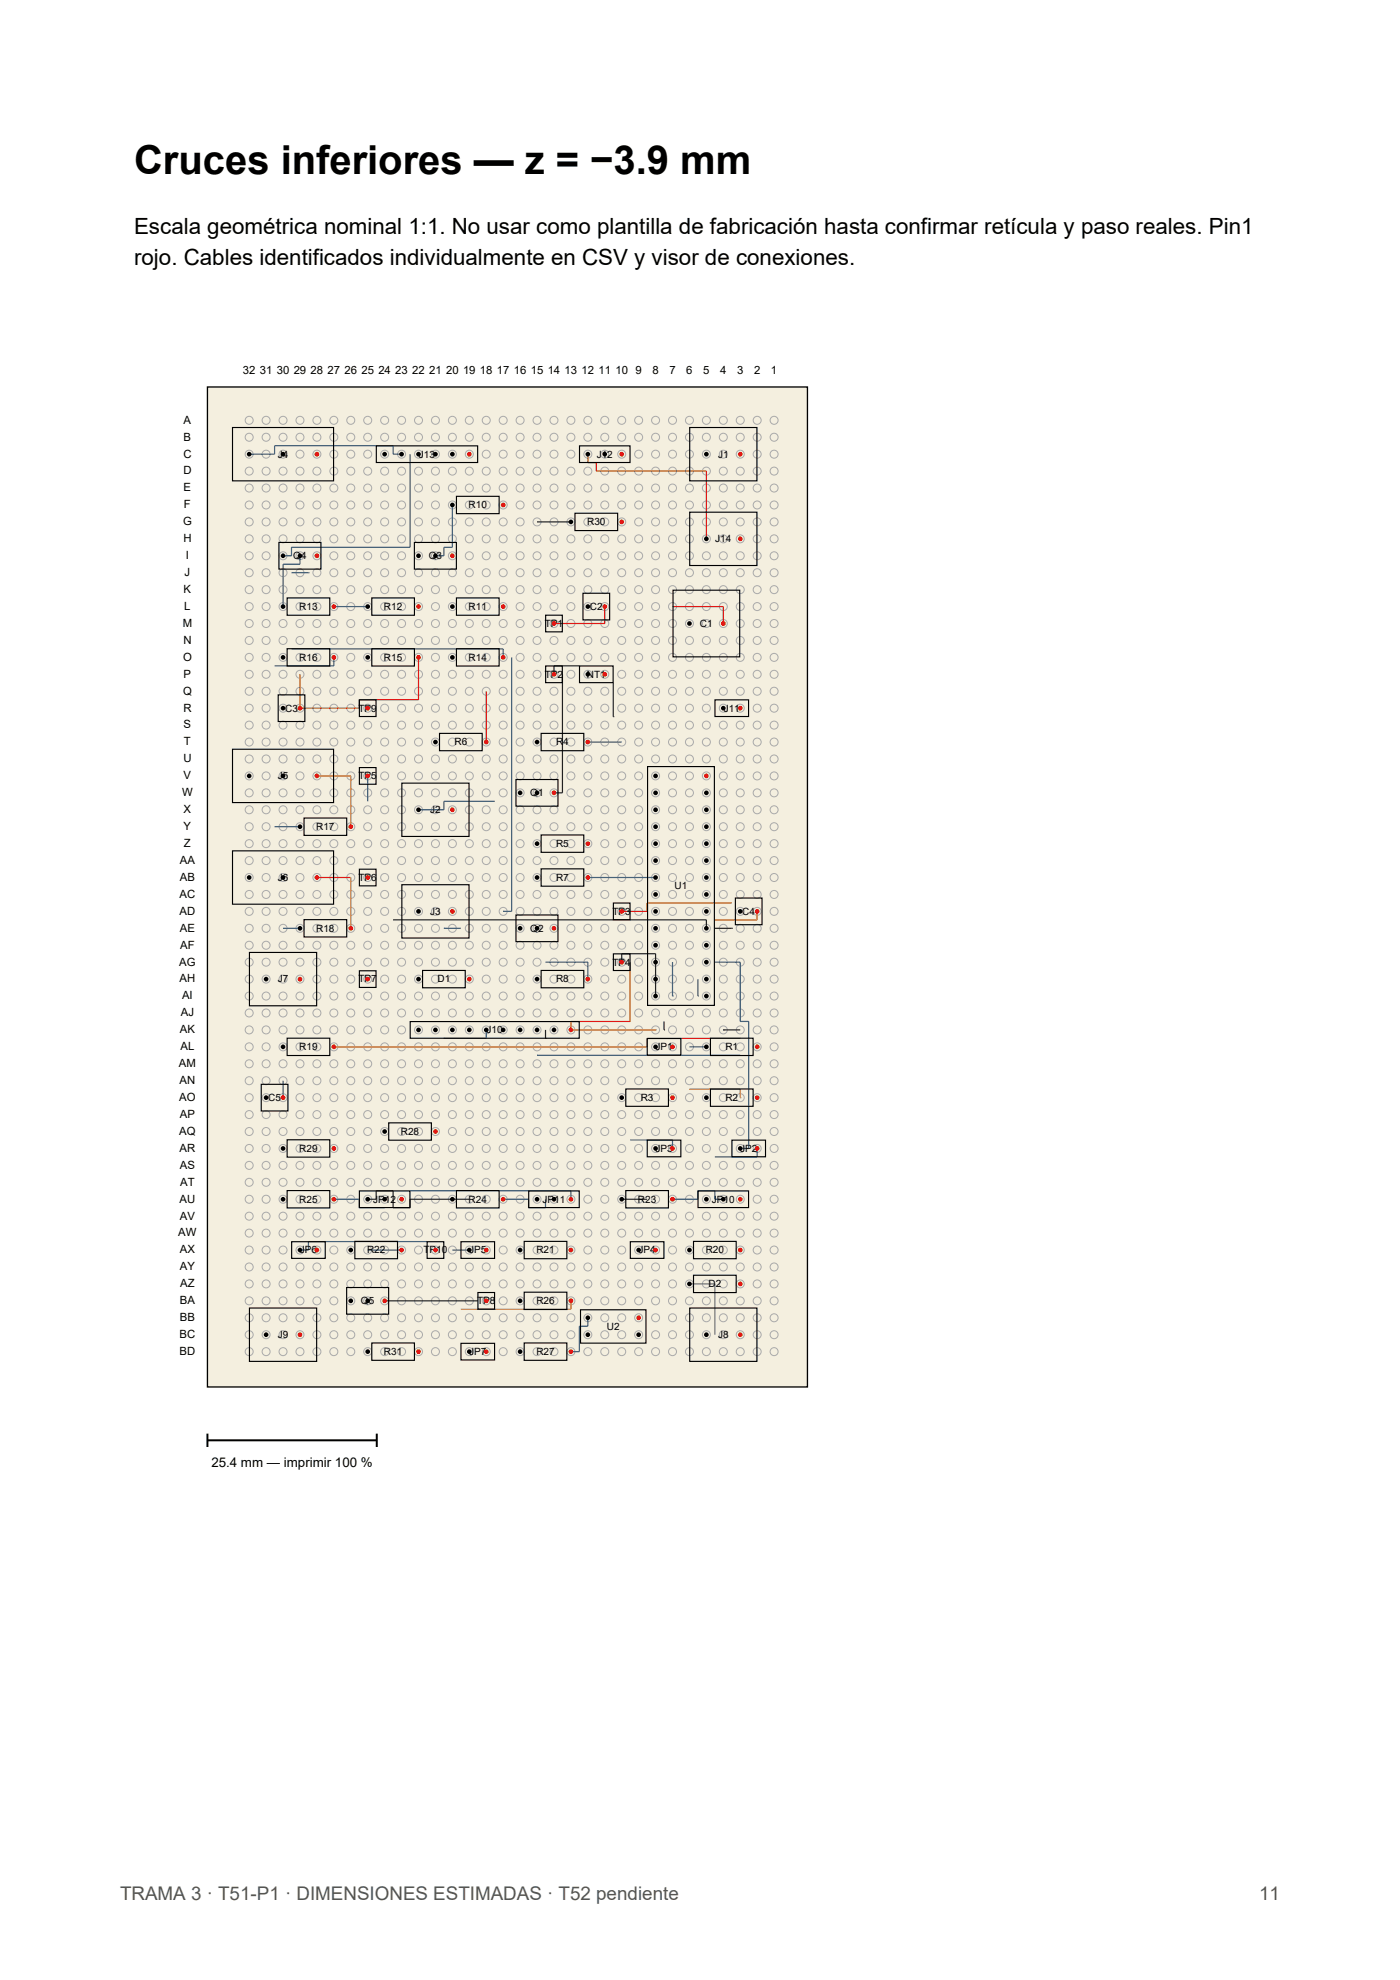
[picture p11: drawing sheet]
<svg xmlns="http://www.w3.org/2000/svg" width="210mm" height="297mm" viewBox="0 0 210 297" stroke-linecap="round" stroke-linejoin="round" font-family="sans-serif">
<defs><g id="words">
<text font-size="6" x="20.1" y="26.1">Cruces inferiores — z = −3.9 mm</text>
<g font-size="3.4">
<text x="20.1" y="35.1">Escala geométrica nominal 1:1. No usar como plantilla de fabricación hasta confirmar retícula y paso reales. Pin1</text>
<text x="20.1" y="39.7">rojo. Cables identificados individualmente en CSV y visor de conexiones.</text>
</g>
<g font-size="2.8" fill="#555">
<text x="18" y="285">TRAMA 3 · T51-P1 · DIMENSIONES ESTIMADAS · T52 pendiente</text>
<text x="188.9" y="285">11</text>
</g>
<text font-size="2" x="31.7" y="220">25.4 mm — imprimir 100 %</text>
<g font-size="1.7">
<text x="36.4" y="56">32</text>
<text x="39" y="56">31</text>
<text x="41.5" y="56">30</text>
<text x="44.1" y="56">29</text>
<text x="46.6" y="56">28</text>
<text x="49.1" y="56">27</text>
<text x="51.7" y="56">26</text>
<text x="54.2" y="56">25</text>
<text x="56.8" y="56">24</text>
<text x="59.3" y="56">23</text>
<text x="61.8" y="56">22</text>
<text x="64.4" y="56">21</text>
<text x="66.9" y="56">20</text>
<text x="69.5" y="56">19</text>
<text x="72" y="56">18</text>
<text x="74.5" y="56">17</text>
<text x="77.1" y="56">16</text>
<text x="79.6" y="56">15</text>
<text x="82.2" y="56">14</text>
<text x="84.7" y="56">13</text>
<text x="87.2" y="56">12</text>
<text x="89.8" y="56">11</text>
<text x="92.3" y="56">10</text>
<text x="95.3" y="56">9</text>
<text x="97.9" y="56">8</text>
<text x="100.4" y="56">7</text>
<text x="102.9" y="56">6</text>
<text x="105.5" y="56">5</text>
<text x="108" y="56">4</text>
<text x="110.6" y="56">3</text>
<text x="113.1" y="56">2</text>
<text x="115.6" y="56">1</text>
<text x="27.5" y="63.5">A</text>
<text x="27.5" y="68.6">C</text>
<text x="27.5" y="71.2">D</text>
<text x="27.5" y="66.1">B</text>
<text x="27.5" y="73.7">E</text>
<text x="27.6" y="76.2">F</text>
<text x="27.5" y="78.8">G</text>
<text x="27.5" y="81.3">H</text>
<text x="27.9" y="83.9">I</text>
<text x="27.5" y="88.9">K</text>
<text x="27.7" y="86.4">J</text>
<text x="27.4" y="94">M</text>
<text x="27.6" y="91.5">L</text>
<text x="27.5" y="99.1">O</text>
<text x="27.5" y="96.6">N</text>
<text x="27.5" y="101.6">P</text>
<text x="27.5" y="104.2">Q</text>
<text x="27.5" y="106.7">R</text>
<text x="27.5" y="109.3">S</text>
<text x="27.6" y="111.8">T</text>
<text x="27.3" y="119.4">W</text>
<text x="27.5" y="114.3">U</text>
<text x="27.5" y="116.9">V</text>
<text x="27.5" y="122">X</text>
<text x="27.5" y="124.5">Y</text>
<text x="27" y="129.6">AA</text>
<text x="27.6" y="127">Z</text>
<text x="26.9" y="134.7">AC</text>
<text x="26.9" y="137.2">AD</text>
<text x="27" y="132.1">AB</text>
<text x="27" y="139.7">AE</text>
<text x="27" y="142.3">AF</text>
<text x="26.9" y="144.8">AG</text>
<text x="26.9" y="147.4">AH</text>
<text x="27.3" y="149.9">AI</text>
<text x="27" y="155">AK</text>
<text x="27.1" y="152.4">AJ</text>
<text x="26.8" y="160.1">AM</text>
<text x="27.1" y="157.5">AL</text>
<text x="26.9" y="165.1">AO</text>
<text x="26.9" y="162.6">AN</text>
<text x="27" y="167.7">AP</text>
<text x="26.9" y="170.2">AQ</text>
<text x="26.9" y="172.8">AR</text>
<text x="27" y="175.3">AS</text>
<text x="27" y="177.8">AT</text>
<text x="26.7" y="185.5">AW</text>
<text x="26.9" y="180.4">AU</text>
<text x="27" y="182.9">AV</text>
<text x="27" y="188">AX</text>
<text x="27" y="190.5">AY</text>
<text x="27" y="195.6">BA</text>
<text x="27" y="193.1">AZ</text>
<text x="26.9" y="200.7">BC</text>
<text x="26.9" y="203.2">BD</text>
<text x="27" y="198.2">BB</text>
</g>
<g font-size="1.5">
<text x="41.7" y="68.6">J4</text>
<text x="62.8" y="68.6">J13</text>
<text x="89.5" y="68.6">J12</text>
<text x="107.7" y="68.6">J1</text>
<text x="70.3" y="76.2">R10</text>
<text x="44" y="83.9">Q4</text>
<text x="64.3" y="83.9">Q3</text>
<text x="88.1" y="78.8">R30</text>
<text x="107.3" y="81.3">J14</text>
<text x="44.9" y="91.5">R13</text>
<text x="57.6" y="91.5">R12</text>
<text x="70.3" y="91.5">R11</text>
<text x="81.7" y="94">TP1</text>
<text x="88.5" y="91.5">C2</text>
<text x="105" y="94">C1</text>
<text x="44.9" y="99.1">R16</text>
<text x="57.6" y="99.1">R15</text>
<text x="70.3" y="99.1">R14</text>
<text x="81.7" y="101.6">TP2</text>
<text x="88" y="101.6">NT1</text>
<text x="42.8" y="106.7">C3</text>
<text x="53.8" y="106.7">TP9</text>
<text x="108.6" y="106.7">J11</text>
<text x="68.2" y="111.8">R6</text>
<text x="83.4" y="111.8">R4</text>
<text x="41.7" y="116.9">J5</text>
<text x="53.8" y="116.9">TP5</text>
<text x="79.5" y="119.4">Q1</text>
<text x="47.4" y="124.5">R17</text>
<text x="64.5" y="122">J2</text>
<text x="83.4" y="127">R5</text>
<text x="41.7" y="132.1">J6</text>
<text x="53.8" y="132.1">TP6</text>
<text x="64.5" y="137.2">J3</text>
<text x="83.4" y="132.1">R7</text>
<text x="91.9" y="137.2">TP3</text>
<text x="101.2" y="133.4">U1</text>
<text x="111.3" y="137.2">C4</text>
<text x="47.4" y="139.7">R18</text>
<text x="79.5" y="139.7">Q2</text>
<text x="41.7" y="147.4">J7</text>
<text x="53.8" y="147.4">TP7</text>
<text x="65.6" y="147.4">D1</text>
<text x="83.4" y="147.4">R8</text>
<text x="91.9" y="144.8">TP4</text>
<text x="73" y="155">J10</text>
<text x="44.9" y="157.5">R19</text>
<text x="98.3" y="157.5">JP1</text>
<text x="108.8" y="157.5">R1</text>
<text x="40.2" y="165.1">C5</text>
<text x="96.1" y="165.1">R3</text>
<text x="108.8" y="165.1">R2</text>
<text x="44.9" y="172.8">R29</text>
<text x="60.1" y="170.2">R28</text>
<text x="98.3" y="172.8">JP3</text>
<text x="111" y="172.8">JP2</text>
<text x="44.9" y="180.4">R25</text>
<text x="56" y="180.4">JP12</text>
<text x="70.3" y="180.4">R24</text>
<text x="81.4" y="180.4">JP11</text>
<text x="95.7" y="180.4">R23</text>
<text x="106.8" y="180.4">JP10</text>
<text x="45" y="188">JP6</text>
<text x="55.1" y="188">R22</text>
<text x="63.5" y="188">TP10</text>
<text x="70.4" y="188">JP5</text>
<text x="80.5" y="188">R21</text>
<text x="95.8" y="188">JP4</text>
<text x="105.9" y="188">R20</text>
<text x="54.1" y="195.6">Q5</text>
<text x="71.6" y="195.6">TP8</text>
<text x="80.5" y="195.6">R26</text>
<text x="106.3" y="193.1">D2</text>
<text x="41.7" y="200.7">J9</text>
<text x="57.6" y="203.2">R31</text>
<text x="70.4" y="203.2">JP7</text>
<text x="80.5" y="203.2">R27</text>
<text x="91" y="199.5">U2</text>
<text x="107.7" y="200.7">J8</text>
</g>
</g></defs>
<path d="M31.1 58h90v150h-90z" fill-rule="evenodd" fill="#f4efdf" stroke="#000" stroke-width=".2"/>
<g fill="none" stroke="#aaa" stroke-width=".15">
<circle cx="37.4" cy="68.1" r=".6"/>
<circle cx="37.4" cy="65.6" r=".6"/>
<circle cx="37.4" cy="63" r=".6"/>
<circle cx="37.4" cy="70.7" r=".6"/>
<circle cx="37.4" cy="78.3" r=".6"/>
<circle cx="37.4" cy="73.2" r=".6"/>
<circle cx="37.4" cy="75.7" r=".6"/>
<circle cx="39.9" cy="68.1" r=".6"/>
<circle cx="39.9" cy="65.6" r=".6"/>
<circle cx="39.9" cy="63" r=".6"/>
<circle cx="39.9" cy="70.7" r=".6"/>
<circle cx="39.9" cy="78.3" r=".6"/>
<circle cx="39.9" cy="73.2" r=".6"/>
<circle cx="39.9" cy="75.7" r=".6"/>
<circle cx="42.5" cy="68.1" r=".6"/>
<circle cx="42.5" cy="65.6" r=".6"/>
<circle cx="42.5" cy="63" r=".6"/>
<circle cx="42.5" cy="70.7" r=".6"/>
<circle cx="42.5" cy="78.3" r=".6"/>
<circle cx="42.5" cy="73.2" r=".6"/>
<circle cx="42.5" cy="75.7" r=".6"/>
<circle cx="45" cy="68.1" r=".6"/>
<circle cx="45" cy="65.6" r=".6"/>
<circle cx="45" cy="63" r=".6"/>
<circle cx="45" cy="70.7" r=".6"/>
<circle cx="45" cy="78.3" r=".6"/>
<circle cx="45" cy="73.2" r=".6"/>
<circle cx="45" cy="75.7" r=".6"/>
<circle cx="47.5" cy="68.1" r=".6"/>
<circle cx="47.5" cy="65.6" r=".6"/>
<circle cx="47.5" cy="63" r=".6"/>
<circle cx="47.5" cy="70.7" r=".6"/>
<circle cx="47.5" cy="78.3" r=".6"/>
<circle cx="47.5" cy="73.2" r=".6"/>
<circle cx="47.5" cy="75.7" r=".6"/>
<circle cx="50.1" cy="68.1" r=".6"/>
<circle cx="50.1" cy="65.6" r=".6"/>
<circle cx="50.1" cy="63" r=".6"/>
<circle cx="50.1" cy="70.7" r=".6"/>
<circle cx="50.1" cy="78.3" r=".6"/>
<circle cx="50.1" cy="73.2" r=".6"/>
<circle cx="50.1" cy="75.7" r=".6"/>
<circle cx="52.6" cy="68.1" r=".6"/>
<circle cx="52.6" cy="65.6" r=".6"/>
<circle cx="52.6" cy="63" r=".6"/>
<circle cx="52.6" cy="70.7" r=".6"/>
<circle cx="52.6" cy="78.3" r=".6"/>
<circle cx="52.6" cy="73.2" r=".6"/>
<circle cx="52.6" cy="75.7" r=".6"/>
<circle cx="55.2" cy="68.1" r=".6"/>
<circle cx="55.2" cy="65.6" r=".6"/>
<circle cx="55.2" cy="63" r=".6"/>
<circle cx="55.2" cy="70.7" r=".6"/>
<circle cx="55.2" cy="78.3" r=".6"/>
<circle cx="55.2" cy="73.2" r=".6"/>
<circle cx="55.2" cy="75.7" r=".6"/>
<circle cx="57.7" cy="68.1" r=".6"/>
<circle cx="57.7" cy="65.6" r=".6"/>
<circle cx="57.7" cy="63" r=".6"/>
<circle cx="57.7" cy="70.7" r=".6"/>
<circle cx="57.7" cy="78.3" r=".6"/>
<circle cx="57.7" cy="73.2" r=".6"/>
<circle cx="57.7" cy="75.7" r=".6"/>
<circle cx="60.2" cy="68.1" r=".6"/>
<circle cx="60.2" cy="65.6" r=".6"/>
<circle cx="60.2" cy="63" r=".6"/>
<circle cx="60.2" cy="70.7" r=".6"/>
<circle cx="60.2" cy="78.3" r=".6"/>
<circle cx="60.2" cy="73.2" r=".6"/>
<circle cx="60.2" cy="75.7" r=".6"/>
<circle cx="62.8" cy="68.1" r=".6"/>
<circle cx="62.8" cy="65.6" r=".6"/>
<circle cx="62.8" cy="63" r=".6"/>
<circle cx="62.8" cy="70.7" r=".6"/>
<circle cx="62.8" cy="78.3" r=".6"/>
<circle cx="62.8" cy="73.2" r=".6"/>
<circle cx="62.8" cy="75.7" r=".6"/>
<circle cx="65.3" cy="68.1" r=".6"/>
<circle cx="65.3" cy="65.6" r=".6"/>
<circle cx="65.3" cy="63" r=".6"/>
<circle cx="65.3" cy="70.7" r=".6"/>
<circle cx="65.3" cy="78.3" r=".6"/>
<circle cx="65.3" cy="73.2" r=".6"/>
<circle cx="65.3" cy="75.7" r=".6"/>
<circle cx="67.9" cy="68.1" r=".6"/>
<circle cx="67.9" cy="65.6" r=".6"/>
<circle cx="67.9" cy="63" r=".6"/>
<circle cx="67.9" cy="70.7" r=".6"/>
<circle cx="67.9" cy="78.3" r=".6"/>
<circle cx="67.9" cy="73.2" r=".6"/>
<circle cx="67.9" cy="75.7" r=".6"/>
<circle cx="70.4" cy="68.1" r=".6"/>
<circle cx="70.4" cy="65.6" r=".6"/>
<circle cx="70.4" cy="63" r=".6"/>
<circle cx="70.4" cy="70.7" r=".6"/>
<circle cx="70.4" cy="78.3" r=".6"/>
<circle cx="70.4" cy="73.2" r=".6"/>
<circle cx="70.4" cy="75.7" r=".6"/>
<circle cx="72.9" cy="68.1" r=".6"/>
<circle cx="72.9" cy="65.6" r=".6"/>
<circle cx="72.9" cy="63" r=".6"/>
<circle cx="72.9" cy="70.7" r=".6"/>
<circle cx="72.9" cy="78.3" r=".6"/>
<circle cx="72.9" cy="73.2" r=".6"/>
<circle cx="72.9" cy="75.7" r=".6"/>
<circle cx="75.5" cy="68.1" r=".6"/>
<circle cx="75.5" cy="65.6" r=".6"/>
<circle cx="75.5" cy="63" r=".6"/>
<circle cx="75.5" cy="70.7" r=".6"/>
<circle cx="75.5" cy="78.3" r=".6"/>
<circle cx="75.5" cy="73.2" r=".6"/>
<circle cx="75.5" cy="75.7" r=".6"/>
<circle cx="78" cy="68.1" r=".6"/>
<circle cx="78" cy="65.6" r=".6"/>
<circle cx="78" cy="63" r=".6"/>
<circle cx="78" cy="70.7" r=".6"/>
<circle cx="78" cy="78.3" r=".6"/>
<circle cx="78" cy="73.2" r=".6"/>
<circle cx="78" cy="75.7" r=".6"/>
<circle cx="80.6" cy="68.1" r=".6"/>
<circle cx="80.6" cy="65.6" r=".6"/>
<circle cx="80.6" cy="63" r=".6"/>
<circle cx="80.6" cy="70.7" r=".6"/>
<circle cx="80.6" cy="78.3" r=".6"/>
<circle cx="80.6" cy="73.2" r=".6"/>
<circle cx="80.6" cy="75.7" r=".6"/>
<circle cx="83.1" cy="68.1" r=".6"/>
<circle cx="83.1" cy="65.6" r=".6"/>
<circle cx="83.1" cy="63" r=".6"/>
<circle cx="83.1" cy="70.7" r=".6"/>
<circle cx="83.1" cy="78.3" r=".6"/>
<circle cx="83.1" cy="73.2" r=".6"/>
<circle cx="83.1" cy="75.7" r=".6"/>
<circle cx="85.6" cy="68.1" r=".6"/>
<circle cx="85.6" cy="65.6" r=".6"/>
<circle cx="85.6" cy="63" r=".6"/>
<circle cx="85.6" cy="70.7" r=".6"/>
<circle cx="85.6" cy="78.3" r=".6"/>
<circle cx="85.6" cy="73.2" r=".6"/>
<circle cx="85.6" cy="75.7" r=".6"/>
<circle cx="88.2" cy="68.1" r=".6"/>
<circle cx="88.2" cy="65.6" r=".6"/>
<circle cx="88.2" cy="63" r=".6"/>
<circle cx="88.2" cy="70.7" r=".6"/>
<circle cx="88.2" cy="78.3" r=".6"/>
<circle cx="88.2" cy="73.2" r=".6"/>
<circle cx="88.2" cy="75.7" r=".6"/>
<circle cx="90.7" cy="68.1" r=".6"/>
<circle cx="90.7" cy="65.6" r=".6"/>
<circle cx="90.7" cy="63" r=".6"/>
<circle cx="90.7" cy="70.7" r=".6"/>
<circle cx="90.7" cy="78.3" r=".6"/>
<circle cx="90.7" cy="73.2" r=".6"/>
<circle cx="90.7" cy="75.7" r=".6"/>
<circle cx="93.3" cy="68.1" r=".6"/>
<circle cx="93.3" cy="65.6" r=".6"/>
<circle cx="93.3" cy="63" r=".6"/>
<circle cx="93.3" cy="70.7" r=".6"/>
<circle cx="93.3" cy="78.3" r=".6"/>
<circle cx="93.3" cy="73.2" r=".6"/>
<circle cx="93.3" cy="75.7" r=".6"/>
<circle cx="95.8" cy="68.1" r=".6"/>
<circle cx="95.8" cy="65.6" r=".6"/>
<circle cx="95.8" cy="63" r=".6"/>
<circle cx="95.8" cy="70.7" r=".6"/>
<circle cx="95.8" cy="78.3" r=".6"/>
<circle cx="95.8" cy="73.2" r=".6"/>
<circle cx="95.8" cy="75.7" r=".6"/>
<circle cx="98.3" cy="68.1" r=".6"/>
<circle cx="98.3" cy="65.6" r=".6"/>
<circle cx="98.3" cy="63" r=".6"/>
<circle cx="98.3" cy="70.7" r=".6"/>
<circle cx="98.3" cy="78.3" r=".6"/>
<circle cx="98.3" cy="73.2" r=".6"/>
<circle cx="98.3" cy="75.7" r=".6"/>
<circle cx="100.9" cy="68.1" r=".6"/>
<circle cx="100.9" cy="65.6" r=".6"/>
<circle cx="100.9" cy="63" r=".6"/>
<circle cx="100.9" cy="70.7" r=".6"/>
<circle cx="100.9" cy="78.3" r=".6"/>
<circle cx="100.9" cy="73.2" r=".6"/>
<circle cx="100.9" cy="75.7" r=".6"/>
<circle cx="103.4" cy="68.1" r=".6"/>
<circle cx="103.4" cy="65.6" r=".6"/>
<circle cx="103.4" cy="63" r=".6"/>
<circle cx="103.4" cy="70.7" r=".6"/>
<circle cx="103.4" cy="78.3" r=".6"/>
<circle cx="103.4" cy="73.2" r=".6"/>
<circle cx="103.4" cy="75.7" r=".6"/>
<circle cx="106" cy="68.1" r=".6"/>
<circle cx="106" cy="65.6" r=".6"/>
<circle cx="106" cy="63" r=".6"/>
<circle cx="106" cy="70.7" r=".6"/>
<circle cx="106" cy="78.3" r=".6"/>
<circle cx="106" cy="73.2" r=".6"/>
<circle cx="106" cy="75.7" r=".6"/>
<circle cx="108.5" cy="68.1" r=".6"/>
<circle cx="108.5" cy="65.6" r=".6"/>
<circle cx="108.5" cy="63" r=".6"/>
<circle cx="108.5" cy="70.7" r=".6"/>
<circle cx="108.5" cy="78.3" r=".6"/>
<circle cx="108.5" cy="73.2" r=".6"/>
<circle cx="108.5" cy="75.7" r=".6"/>
<circle cx="111" cy="68.1" r=".6"/>
<circle cx="111" cy="65.6" r=".6"/>
<circle cx="111" cy="63" r=".6"/>
<circle cx="111" cy="70.7" r=".6"/>
<circle cx="111" cy="78.3" r=".6"/>
<circle cx="111" cy="73.2" r=".6"/>
<circle cx="111" cy="75.7" r=".6"/>
<circle cx="113.6" cy="68.1" r=".6"/>
<circle cx="113.6" cy="65.6" r=".6"/>
<circle cx="113.6" cy="63" r=".6"/>
<circle cx="113.6" cy="70.7" r=".6"/>
<circle cx="113.6" cy="78.3" r=".6"/>
<circle cx="113.6" cy="73.2" r=".6"/>
<circle cx="113.6" cy="75.7" r=".6"/>
<circle cx="116.1" cy="68.1" r=".6"/>
<circle cx="116.1" cy="65.6" r=".6"/>
<circle cx="116.1" cy="63" r=".6"/>
<circle cx="116.1" cy="70.7" r=".6"/>
<circle cx="116.1" cy="78.3" r=".6"/>
<circle cx="116.1" cy="73.2" r=".6"/>
<circle cx="116.1" cy="75.7" r=".6"/>
<circle cx="37.4" cy="93.5" r=".6"/>
<circle cx="37.4" cy="96.1" r=".6"/>
<circle cx="37.4" cy="88.4" r=".6"/>
<circle cx="37.4" cy="91" r=".6"/>
<circle cx="37.4" cy="83.4" r=".6"/>
<circle cx="37.4" cy="98.6" r=".6"/>
<circle cx="37.4" cy="85.9" r=".6"/>
<circle cx="37.4" cy="80.8" r=".6"/>
<circle cx="39.9" cy="93.5" r=".6"/>
<circle cx="39.9" cy="96.1" r=".6"/>
<circle cx="39.9" cy="88.4" r=".6"/>
<circle cx="39.9" cy="91" r=".6"/>
<circle cx="39.9" cy="83.4" r=".6"/>
<circle cx="39.9" cy="98.6" r=".6"/>
<circle cx="39.9" cy="85.9" r=".6"/>
<circle cx="39.9" cy="80.8" r=".6"/>
<circle cx="42.5" cy="93.5" r=".6"/>
<circle cx="42.5" cy="96.1" r=".6"/>
<circle cx="42.5" cy="88.4" r=".6"/>
<circle cx="42.5" cy="91" r=".6"/>
<circle cx="42.5" cy="83.4" r=".6"/>
<circle cx="42.5" cy="98.6" r=".6"/>
<circle cx="42.5" cy="85.9" r=".6"/>
<circle cx="42.5" cy="80.8" r=".6"/>
<circle cx="45" cy="93.5" r=".6"/>
<circle cx="45" cy="96.1" r=".6"/>
<circle cx="45" cy="88.4" r=".6"/>
<circle cx="45" cy="91" r=".6"/>
<circle cx="45" cy="83.4" r=".6"/>
<circle cx="45" cy="98.6" r=".6"/>
<circle cx="45" cy="85.9" r=".6"/>
<circle cx="45" cy="80.8" r=".6"/>
<circle cx="47.5" cy="93.5" r=".6"/>
<circle cx="47.5" cy="96.1" r=".6"/>
<circle cx="47.5" cy="88.4" r=".6"/>
<circle cx="47.5" cy="91" r=".6"/>
<circle cx="47.5" cy="83.4" r=".6"/>
<circle cx="47.5" cy="98.6" r=".6"/>
<circle cx="47.5" cy="80.8" r=".6"/>
<circle cx="47.5" cy="85.9" r=".6"/>
<circle cx="50.1" cy="93.5" r=".6"/>
<circle cx="50.1" cy="96.1" r=".6"/>
<circle cx="50.1" cy="88.4" r=".6"/>
<circle cx="50.1" cy="91" r=".6"/>
<circle cx="50.1" cy="83.4" r=".6"/>
<circle cx="50.1" cy="98.6" r=".6"/>
<circle cx="50.1" cy="80.8" r=".6"/>
<circle cx="50.1" cy="85.9" r=".6"/>
<circle cx="52.6" cy="93.5" r=".6"/>
<circle cx="52.6" cy="96.1" r=".6"/>
<circle cx="52.6" cy="88.4" r=".6"/>
<circle cx="52.6" cy="91" r=".6"/>
<circle cx="52.6" cy="83.4" r=".6"/>
<circle cx="52.6" cy="98.6" r=".6"/>
<circle cx="52.6" cy="85.9" r=".6"/>
<circle cx="52.6" cy="80.8" r=".6"/>
<circle cx="55.2" cy="93.5" r=".6"/>
<circle cx="55.2" cy="96.1" r=".6"/>
<circle cx="55.2" cy="88.4" r=".6"/>
<circle cx="55.2" cy="91" r=".6"/>
<circle cx="55.2" cy="83.4" r=".6"/>
<circle cx="55.2" cy="98.6" r=".6"/>
<circle cx="55.2" cy="85.9" r=".6"/>
<circle cx="55.2" cy="80.8" r=".6"/>
<circle cx="57.7" cy="93.5" r=".6"/>
<circle cx="57.7" cy="96.1" r=".6"/>
<circle cx="57.7" cy="88.4" r=".6"/>
<circle cx="57.7" cy="91" r=".6"/>
<circle cx="57.7" cy="83.4" r=".6"/>
<circle cx="57.7" cy="98.6" r=".6"/>
<circle cx="57.7" cy="85.9" r=".6"/>
<circle cx="57.7" cy="80.8" r=".6"/>
<circle cx="60.2" cy="93.5" r=".6"/>
<circle cx="60.2" cy="96.1" r=".6"/>
<circle cx="60.2" cy="88.4" r=".6"/>
<circle cx="60.2" cy="91" r=".6"/>
<circle cx="60.2" cy="83.4" r=".6"/>
<circle cx="60.2" cy="98.6" r=".6"/>
<circle cx="60.2" cy="80.8" r=".6"/>
<circle cx="60.2" cy="85.9" r=".6"/>
<circle cx="62.8" cy="93.5" r=".6"/>
<circle cx="62.8" cy="96.1" r=".6"/>
<circle cx="62.8" cy="88.4" r=".6"/>
<circle cx="62.8" cy="91" r=".6"/>
<circle cx="62.8" cy="83.4" r=".6"/>
<circle cx="62.8" cy="98.6" r=".6"/>
<circle cx="62.8" cy="85.9" r=".6"/>
<circle cx="62.8" cy="80.8" r=".6"/>
<circle cx="65.3" cy="93.5" r=".6"/>
<circle cx="65.3" cy="96.1" r=".6"/>
<circle cx="65.3" cy="88.4" r=".6"/>
<circle cx="65.3" cy="91" r=".6"/>
<circle cx="65.3" cy="83.4" r=".6"/>
<circle cx="65.3" cy="98.6" r=".6"/>
<circle cx="65.3" cy="85.9" r=".6"/>
<circle cx="65.3" cy="80.8" r=".6"/>
<circle cx="67.9" cy="93.5" r=".6"/>
<circle cx="67.9" cy="96.1" r=".6"/>
<circle cx="67.9" cy="88.4" r=".6"/>
<circle cx="67.9" cy="91" r=".6"/>
<circle cx="67.9" cy="83.4" r=".6"/>
<circle cx="67.9" cy="98.6" r=".6"/>
<circle cx="67.9" cy="80.8" r=".6"/>
<circle cx="67.9" cy="85.9" r=".6"/>
<circle cx="70.4" cy="93.5" r=".6"/>
<circle cx="70.4" cy="96.1" r=".6"/>
<circle cx="70.4" cy="88.4" r=".6"/>
<circle cx="70.4" cy="91" r=".6"/>
<circle cx="70.4" cy="83.4" r=".6"/>
<circle cx="70.4" cy="98.6" r=".6"/>
<circle cx="70.4" cy="85.9" r=".6"/>
<circle cx="70.4" cy="80.8" r=".6"/>
<circle cx="72.9" cy="93.5" r=".6"/>
<circle cx="72.9" cy="96.1" r=".6"/>
<circle cx="72.9" cy="88.4" r=".6"/>
<circle cx="72.9" cy="91" r=".6"/>
<circle cx="72.9" cy="83.4" r=".6"/>
<circle cx="72.9" cy="98.6" r=".6"/>
<circle cx="72.9" cy="85.9" r=".6"/>
<circle cx="72.9" cy="80.8" r=".6"/>
<circle cx="75.5" cy="93.5" r=".6"/>
<circle cx="75.5" cy="96.1" r=".6"/>
<circle cx="75.5" cy="88.4" r=".6"/>
<circle cx="75.5" cy="91" r=".6"/>
<circle cx="75.5" cy="83.4" r=".6"/>
<circle cx="75.5" cy="98.6" r=".6"/>
<circle cx="75.5" cy="85.9" r=".6"/>
<circle cx="75.5" cy="80.8" r=".6"/>
<circle cx="78" cy="93.5" r=".6"/>
<circle cx="78" cy="96.1" r=".6"/>
<circle cx="78" cy="88.4" r=".6"/>
<circle cx="78" cy="91" r=".6"/>
<circle cx="78" cy="83.4" r=".6"/>
<circle cx="78" cy="98.6" r=".6"/>
<circle cx="78" cy="85.9" r=".6"/>
<circle cx="78" cy="80.8" r=".6"/>
<circle cx="80.6" cy="93.5" r=".6"/>
<circle cx="80.6" cy="96.1" r=".6"/>
<circle cx="80.6" cy="88.4" r=".6"/>
<circle cx="80.6" cy="91" r=".6"/>
<circle cx="80.6" cy="83.4" r=".6"/>
<circle cx="80.6" cy="98.6" r=".6"/>
<circle cx="80.6" cy="85.9" r=".6"/>
<circle cx="80.6" cy="80.8" r=".6"/>
<circle cx="83.1" cy="93.5" r=".6"/>
<circle cx="83.1" cy="96.1" r=".6"/>
<circle cx="83.1" cy="88.4" r=".6"/>
<circle cx="83.1" cy="91" r=".6"/>
<circle cx="83.1" cy="83.4" r=".6"/>
<circle cx="83.1" cy="98.6" r=".6"/>
<circle cx="83.1" cy="80.8" r=".6"/>
<circle cx="83.1" cy="85.9" r=".6"/>
<circle cx="85.6" cy="93.5" r=".6"/>
<circle cx="85.6" cy="96.1" r=".6"/>
<circle cx="85.6" cy="88.4" r=".6"/>
<circle cx="85.6" cy="91" r=".6"/>
<circle cx="85.6" cy="83.4" r=".6"/>
<circle cx="85.6" cy="98.6" r=".6"/>
<circle cx="85.6" cy="80.8" r=".6"/>
<circle cx="85.6" cy="85.9" r=".6"/>
<circle cx="88.2" cy="93.5" r=".6"/>
<circle cx="88.2" cy="96.1" r=".6"/>
<circle cx="88.2" cy="88.4" r=".6"/>
<circle cx="88.2" cy="91" r=".6"/>
<circle cx="88.2" cy="83.4" r=".6"/>
<circle cx="88.2" cy="98.6" r=".6"/>
<circle cx="88.2" cy="85.9" r=".6"/>
<circle cx="88.2" cy="80.8" r=".6"/>
<circle cx="90.7" cy="93.5" r=".6"/>
<circle cx="90.7" cy="96.1" r=".6"/>
<circle cx="90.7" cy="88.4" r=".6"/>
<circle cx="90.7" cy="91" r=".6"/>
<circle cx="90.7" cy="83.4" r=".6"/>
<circle cx="90.7" cy="98.6" r=".6"/>
<circle cx="90.7" cy="85.9" r=".6"/>
<circle cx="90.7" cy="80.8" r=".6"/>
<circle cx="93.3" cy="93.5" r=".6"/>
<circle cx="93.3" cy="96.1" r=".6"/>
<circle cx="93.3" cy="88.4" r=".6"/>
<circle cx="93.3" cy="91" r=".6"/>
<circle cx="93.3" cy="83.4" r=".6"/>
<circle cx="93.3" cy="98.6" r=".6"/>
<circle cx="93.3" cy="80.8" r=".6"/>
<circle cx="93.3" cy="85.9" r=".6"/>
<circle cx="95.8" cy="93.5" r=".6"/>
<circle cx="95.8" cy="96.1" r=".6"/>
<circle cx="95.8" cy="88.4" r=".6"/>
<circle cx="95.8" cy="91" r=".6"/>
<circle cx="95.8" cy="83.4" r=".6"/>
<circle cx="95.8" cy="98.6" r=".6"/>
<circle cx="95.8" cy="80.8" r=".6"/>
<circle cx="95.8" cy="85.9" r=".6"/>
<circle cx="98.3" cy="93.5" r=".6"/>
<circle cx="98.3" cy="96.1" r=".6"/>
<circle cx="98.3" cy="88.4" r=".6"/>
<circle cx="98.3" cy="91" r=".6"/>
<circle cx="98.3" cy="83.4" r=".6"/>
<circle cx="98.3" cy="98.6" r=".6"/>
<circle cx="98.3" cy="80.8" r=".6"/>
<circle cx="98.3" cy="85.9" r=".6"/>
<circle cx="100.9" cy="93.5" r=".6"/>
<circle cx="100.9" cy="96.1" r=".6"/>
<circle cx="100.9" cy="88.4" r=".6"/>
<circle cx="100.9" cy="91" r=".6"/>
<circle cx="100.9" cy="83.4" r=".6"/>
<circle cx="100.9" cy="98.6" r=".6"/>
<circle cx="100.9" cy="85.9" r=".6"/>
<circle cx="100.9" cy="80.8" r=".6"/>
<circle cx="103.4" cy="93.5" r=".6"/>
<circle cx="103.4" cy="96.1" r=".6"/>
<circle cx="103.4" cy="88.4" r=".6"/>
<circle cx="103.4" cy="91" r=".6"/>
<circle cx="103.4" cy="83.4" r=".6"/>
<circle cx="103.4" cy="98.6" r=".6"/>
<circle cx="103.4" cy="80.8" r=".6"/>
<circle cx="103.4" cy="85.9" r=".6"/>
<circle cx="106" cy="93.5" r=".6"/>
<circle cx="106" cy="96.1" r=".6"/>
<circle cx="106" cy="88.4" r=".6"/>
<circle cx="106" cy="91" r=".6"/>
<circle cx="106" cy="83.4" r=".6"/>
<circle cx="106" cy="98.6" r=".6"/>
<circle cx="106" cy="80.8" r=".6"/>
<circle cx="106" cy="85.9" r=".6"/>
<circle cx="108.5" cy="93.5" r=".6"/>
<circle cx="108.5" cy="96.1" r=".6"/>
<circle cx="108.5" cy="88.4" r=".6"/>
<circle cx="108.5" cy="91" r=".6"/>
<circle cx="108.5" cy="83.4" r=".6"/>
<circle cx="108.5" cy="98.6" r=".6"/>
<circle cx="108.5" cy="85.9" r=".6"/>
<circle cx="108.5" cy="80.8" r=".6"/>
<circle cx="111" cy="93.5" r=".6"/>
<circle cx="111" cy="96.1" r=".6"/>
<circle cx="111" cy="88.4" r=".6"/>
<circle cx="111" cy="91" r=".6"/>
<circle cx="111" cy="83.4" r=".6"/>
<circle cx="111" cy="98.6" r=".6"/>
<circle cx="111" cy="80.8" r=".6"/>
<circle cx="111" cy="85.9" r=".6"/>
<circle cx="113.6" cy="93.5" r=".6"/>
<circle cx="113.6" cy="96.1" r=".6"/>
<circle cx="113.6" cy="88.4" r=".6"/>
<circle cx="113.6" cy="91" r=".6"/>
<circle cx="113.6" cy="83.4" r=".6"/>
<circle cx="113.6" cy="98.6" r=".6"/>
<circle cx="113.6" cy="80.8" r=".6"/>
<circle cx="113.6" cy="85.9" r=".6"/>
<circle cx="116.1" cy="93.5" r=".6"/>
<circle cx="116.1" cy="96.1" r=".6"/>
<circle cx="116.1" cy="88.4" r=".6"/>
<circle cx="116.1" cy="91" r=".6"/>
<circle cx="116.1" cy="83.4" r=".6"/>
<circle cx="116.1" cy="98.6" r=".6"/>
<circle cx="116.1" cy="80.8" r=".6"/>
<circle cx="116.1" cy="85.9" r=".6"/>
<circle cx="37.4" cy="111.3" r=".6"/>
<circle cx="37.4" cy="113.8" r=".6"/>
<circle cx="37.4" cy="103.7" r=".6"/>
<circle cx="37.4" cy="101.1" r=".6"/>
<circle cx="37.4" cy="118.9" r=".6"/>
<circle cx="37.4" cy="108.8" r=".6"/>
<circle cx="37.4" cy="106.2" r=".6"/>
<circle cx="37.4" cy="116.4" r=".6"/>
<circle cx="39.9" cy="111.3" r=".6"/>
<circle cx="39.9" cy="101.1" r=".6"/>
<circle cx="39.9" cy="103.7" r=".6"/>
<circle cx="39.9" cy="113.8" r=".6"/>
<circle cx="39.9" cy="108.8" r=".6"/>
<circle cx="39.9" cy="118.9" r=".6"/>
<circle cx="39.9" cy="106.2" r=".6"/>
<circle cx="39.9" cy="116.4" r=".6"/>
<circle cx="42.5" cy="101.1" r=".6"/>
<circle cx="42.5" cy="103.7" r=".6"/>
<circle cx="42.5" cy="111.3" r=".6"/>
<circle cx="42.5" cy="113.8" r=".6"/>
<circle cx="42.5" cy="118.9" r=".6"/>
<circle cx="42.5" cy="108.8" r=".6"/>
<circle cx="42.5" cy="106.2" r=".6"/>
<circle cx="42.5" cy="116.4" r=".6"/>
<circle cx="45" cy="103.7" r=".6"/>
<circle cx="45" cy="111.3" r=".6"/>
<circle cx="45" cy="113.8" r=".6"/>
<circle cx="45" cy="101.1" r=".6"/>
<circle cx="45" cy="118.9" r=".6"/>
<circle cx="45" cy="108.8" r=".6"/>
<circle cx="45" cy="106.2" r=".6"/>
<circle cx="45" cy="116.4" r=".6"/>
<circle cx="47.5" cy="111.3" r=".6"/>
<circle cx="47.5" cy="103.7" r=".6"/>
<circle cx="47.5" cy="101.1" r=".6"/>
<circle cx="47.5" cy="113.8" r=".6"/>
<circle cx="47.5" cy="118.9" r=".6"/>
<circle cx="47.5" cy="108.8" r=".6"/>
<circle cx="47.5" cy="106.2" r=".6"/>
<circle cx="47.5" cy="116.4" r=".6"/>
<circle cx="50.1" cy="101.1" r=".6"/>
<circle cx="50.1" cy="103.7" r=".6"/>
<circle cx="50.1" cy="111.3" r=".6"/>
<circle cx="50.1" cy="113.8" r=".6"/>
<circle cx="50.1" cy="118.9" r=".6"/>
<circle cx="50.1" cy="108.8" r=".6"/>
<circle cx="50.1" cy="106.2" r=".6"/>
<circle cx="50.1" cy="116.4" r=".6"/>
<circle cx="52.6" cy="111.3" r=".6"/>
<circle cx="52.6" cy="103.7" r=".6"/>
<circle cx="52.6" cy="101.1" r=".6"/>
<circle cx="52.6" cy="113.8" r=".6"/>
<circle cx="52.6" cy="118.9" r=".6"/>
<circle cx="52.6" cy="108.8" r=".6"/>
<circle cx="52.6" cy="106.2" r=".6"/>
<circle cx="52.6" cy="116.4" r=".6"/>
<circle cx="55.2" cy="103.7" r=".6"/>
<circle cx="55.2" cy="111.3" r=".6"/>
<circle cx="55.2" cy="113.8" r=".6"/>
<circle cx="55.2" cy="101.1" r=".6"/>
<circle cx="55.2" cy="108.8" r=".6"/>
<circle cx="55.2" cy="118.9" r=".6"/>
<circle cx="55.2" cy="116.4" r=".6"/>
<circle cx="55.2" cy="106.2" r=".6"/>
<circle cx="57.7" cy="101.1" r=".6"/>
<circle cx="57.7" cy="103.7" r=".6"/>
<circle cx="57.7" cy="113.8" r=".6"/>
<circle cx="57.7" cy="111.3" r=".6"/>
<circle cx="57.7" cy="108.8" r=".6"/>
<circle cx="57.7" cy="118.9" r=".6"/>
<circle cx="57.7" cy="116.4" r=".6"/>
<circle cx="57.7" cy="106.2" r=".6"/>
<circle cx="60.2" cy="113.8" r=".6"/>
<circle cx="60.2" cy="101.1" r=".6"/>
<circle cx="60.2" cy="103.7" r=".6"/>
<circle cx="60.2" cy="111.3" r=".6"/>
<circle cx="60.2" cy="108.8" r=".6"/>
<circle cx="60.2" cy="118.9" r=".6"/>
<circle cx="60.2" cy="116.4" r=".6"/>
<circle cx="60.2" cy="106.2" r=".6"/>
<circle cx="62.8" cy="103.7" r=".6"/>
<circle cx="62.8" cy="111.3" r=".6"/>
<circle cx="62.8" cy="101.1" r=".6"/>
<circle cx="62.8" cy="113.8" r=".6"/>
<circle cx="62.8" cy="118.9" r=".6"/>
<circle cx="62.8" cy="108.8" r=".6"/>
<circle cx="62.8" cy="106.2" r=".6"/>
<circle cx="62.8" cy="116.4" r=".6"/>
<circle cx="65.3" cy="101.1" r=".6"/>
<circle cx="65.3" cy="103.7" r=".6"/>
<circle cx="65.3" cy="111.3" r=".6"/>
<circle cx="65.3" cy="113.8" r=".6"/>
<circle cx="65.3" cy="118.9" r=".6"/>
<circle cx="65.3" cy="108.8" r=".6"/>
<circle cx="65.3" cy="106.2" r=".6"/>
<circle cx="65.3" cy="116.4" r=".6"/>
<circle cx="67.9" cy="113.8" r=".6"/>
<circle cx="67.9" cy="103.7" r=".6"/>
<circle cx="67.9" cy="101.1" r=".6"/>
<circle cx="67.9" cy="111.3" r=".6"/>
<circle cx="67.9" cy="118.9" r=".6"/>
<circle cx="67.9" cy="108.8" r=".6"/>
<circle cx="67.9" cy="106.2" r=".6"/>
<circle cx="67.9" cy="116.4" r=".6"/>
<circle cx="70.4" cy="111.3" r=".6"/>
<circle cx="70.4" cy="101.1" r=".6"/>
<circle cx="70.4" cy="103.7" r=".6"/>
<circle cx="70.4" cy="113.8" r=".6"/>
<circle cx="70.4" cy="108.8" r=".6"/>
<circle cx="70.4" cy="118.9" r=".6"/>
<circle cx="70.4" cy="116.4" r=".6"/>
<circle cx="70.4" cy="106.2" r=".6"/>
<circle cx="72.9" cy="101.1" r=".6"/>
<circle cx="72.9" cy="113.8" r=".6"/>
<circle cx="72.9" cy="111.3" r=".6"/>
<circle cx="72.9" cy="103.7" r=".6"/>
<circle cx="72.9" cy="118.9" r=".6"/>
<circle cx="72.9" cy="108.8" r=".6"/>
<circle cx="72.9" cy="106.2" r=".6"/>
<circle cx="72.9" cy="116.4" r=".6"/>
<circle cx="75.5" cy="103.7" r=".6"/>
<circle cx="75.5" cy="111.3" r=".6"/>
<circle cx="75.5" cy="113.8" r=".6"/>
<circle cx="75.5" cy="101.1" r=".6"/>
<circle cx="75.5" cy="118.9" r=".6"/>
<circle cx="75.5" cy="108.8" r=".6"/>
<circle cx="75.5" cy="116.4" r=".6"/>
<circle cx="75.5" cy="106.2" r=".6"/>
<circle cx="78" cy="111.3" r=".6"/>
<circle cx="78" cy="101.1" r=".6"/>
<circle cx="78" cy="103.7" r=".6"/>
<circle cx="78" cy="113.8" r=".6"/>
<circle cx="78" cy="118.9" r=".6"/>
<circle cx="78" cy="108.8" r=".6"/>
<circle cx="78" cy="106.2" r=".6"/>
<circle cx="78" cy="116.4" r=".6"/>
<circle cx="80.6" cy="103.7" r=".6"/>
<circle cx="80.6" cy="101.1" r=".6"/>
<circle cx="80.6" cy="111.3" r=".6"/>
<circle cx="80.6" cy="113.8" r=".6"/>
<circle cx="80.6" cy="118.9" r=".6"/>
<circle cx="80.6" cy="108.8" r=".6"/>
<circle cx="80.6" cy="116.4" r=".6"/>
<circle cx="80.6" cy="106.2" r=".6"/>
<circle cx="83.1" cy="101.1" r=".6"/>
<circle cx="83.1" cy="103.7" r=".6"/>
<circle cx="83.1" cy="111.3" r=".6"/>
<circle cx="83.1" cy="113.8" r=".6"/>
<circle cx="83.1" cy="118.9" r=".6"/>
<circle cx="83.1" cy="108.8" r=".6"/>
<circle cx="83.1" cy="106.2" r=".6"/>
<circle cx="83.1" cy="116.4" r=".6"/>
<circle cx="85.6" cy="113.8" r=".6"/>
<circle cx="85.6" cy="111.3" r=".6"/>
<circle cx="85.6" cy="101.1" r=".6"/>
<circle cx="85.6" cy="103.7" r=".6"/>
<circle cx="85.6" cy="108.8" r=".6"/>
<circle cx="85.6" cy="118.9" r=".6"/>
<circle cx="85.6" cy="116.4" r=".6"/>
<circle cx="85.6" cy="106.2" r=".6"/>
<circle cx="88.2" cy="101.1" r=".6"/>
<circle cx="88.2" cy="103.7" r=".6"/>
<circle cx="88.2" cy="111.3" r=".6"/>
<circle cx="88.2" cy="113.8" r=".6"/>
<circle cx="88.2" cy="118.9" r=".6"/>
<circle cx="88.2" cy="108.8" r=".6"/>
<circle cx="88.2" cy="106.2" r=".6"/>
<circle cx="88.2" cy="116.4" r=".6"/>
<circle cx="90.7" cy="101.1" r=".6"/>
<circle cx="90.7" cy="103.7" r=".6"/>
<circle cx="90.7" cy="111.3" r=".6"/>
<circle cx="90.7" cy="113.8" r=".6"/>
<circle cx="90.7" cy="118.9" r=".6"/>
<circle cx="90.7" cy="108.8" r=".6"/>
<circle cx="90.7" cy="106.2" r=".6"/>
<circle cx="90.7" cy="116.4" r=".6"/>
<circle cx="93.3" cy="113.8" r=".6"/>
<circle cx="93.3" cy="103.7" r=".6"/>
<circle cx="93.3" cy="101.1" r=".6"/>
<circle cx="93.3" cy="111.3" r=".6"/>
<circle cx="93.3" cy="118.9" r=".6"/>
<circle cx="93.3" cy="108.8" r=".6"/>
<circle cx="93.3" cy="116.4" r=".6"/>
<circle cx="93.3" cy="106.2" r=".6"/>
<circle cx="95.8" cy="101.1" r=".6"/>
<circle cx="95.8" cy="103.7" r=".6"/>
<circle cx="95.8" cy="111.3" r=".6"/>
<circle cx="95.8" cy="113.8" r=".6"/>
<circle cx="95.8" cy="118.9" r=".6"/>
<circle cx="95.8" cy="108.8" r=".6"/>
<circle cx="95.8" cy="116.4" r=".6"/>
<circle cx="95.8" cy="106.2" r=".6"/>
<circle cx="98.3" cy="111.3" r=".6"/>
<circle cx="98.3" cy="103.7" r=".6"/>
<circle cx="98.3" cy="101.1" r=".6"/>
<circle cx="98.3" cy="113.8" r=".6"/>
<circle cx="98.3" cy="118.9" r=".6"/>
<circle cx="98.3" cy="108.8" r=".6"/>
<circle cx="98.3" cy="106.2" r=".6"/>
<circle cx="98.3" cy="116.4" r=".6"/>
<circle cx="100.9" cy="113.8" r=".6"/>
<circle cx="100.9" cy="103.7" r=".6"/>
<circle cx="100.9" cy="111.3" r=".6"/>
<circle cx="100.9" cy="101.1" r=".6"/>
<circle cx="100.9" cy="118.9" r=".6"/>
<circle cx="100.9" cy="108.8" r=".6"/>
<circle cx="100.9" cy="106.2" r=".6"/>
<circle cx="100.9" cy="116.4" r=".6"/>
<circle cx="103.4" cy="113.8" r=".6"/>
<circle cx="103.4" cy="101.1" r=".6"/>
<circle cx="103.4" cy="103.7" r=".6"/>
<circle cx="103.4" cy="111.3" r=".6"/>
<circle cx="103.4" cy="108.8" r=".6"/>
<circle cx="103.4" cy="118.9" r=".6"/>
<circle cx="103.4" cy="116.4" r=".6"/>
<circle cx="103.4" cy="106.2" r=".6"/>
<circle cx="106" cy="113.8" r=".6"/>
<circle cx="106" cy="103.7" r=".6"/>
<circle cx="106" cy="111.3" r=".6"/>
<circle cx="106" cy="101.1" r=".6"/>
<circle cx="106" cy="118.9" r=".6"/>
<circle cx="106" cy="108.8" r=".6"/>
<circle cx="106" cy="106.2" r=".6"/>
<circle cx="106" cy="116.4" r=".6"/>
<circle cx="108.5" cy="103.7" r=".6"/>
<circle cx="108.5" cy="113.8" r=".6"/>
<circle cx="108.5" cy="101.1" r=".6"/>
<circle cx="108.5" cy="111.3" r=".6"/>
<circle cx="108.5" cy="118.9" r=".6"/>
<circle cx="108.5" cy="108.8" r=".6"/>
<circle cx="108.5" cy="116.4" r=".6"/>
<circle cx="108.5" cy="106.2" r=".6"/>
<circle cx="111" cy="103.7" r=".6"/>
<circle cx="111" cy="101.1" r=".6"/>
<circle cx="111" cy="111.3" r=".6"/>
<circle cx="111" cy="113.8" r=".6"/>
<circle cx="111" cy="118.9" r=".6"/>
<circle cx="111" cy="108.8" r=".6"/>
<circle cx="111" cy="106.2" r=".6"/>
<circle cx="111" cy="116.4" r=".6"/>
<circle cx="113.6" cy="103.7" r=".6"/>
<circle cx="113.6" cy="111.3" r=".6"/>
<circle cx="113.6" cy="101.1" r=".6"/>
<circle cx="113.6" cy="113.8" r=".6"/>
<circle cx="113.6" cy="118.9" r=".6"/>
<circle cx="113.6" cy="108.8" r=".6"/>
<circle cx="113.6" cy="116.4" r=".6"/>
<circle cx="113.6" cy="106.2" r=".6"/>
<circle cx="116.1" cy="111.3" r=".6"/>
<circle cx="116.1" cy="113.8" r=".6"/>
<circle cx="116.1" cy="103.7" r=".6"/>
<circle cx="116.1" cy="101.1" r=".6"/>
<circle cx="116.1" cy="118.9" r=".6"/>
<circle cx="116.1" cy="108.8" r=".6"/>
<circle cx="116.1" cy="116.4" r=".6"/>
<circle cx="116.1" cy="106.2" r=".6"/>
<circle cx="37.4" cy="139.2" r=".6"/>
<circle cx="37.4" cy="134.2" r=".6"/>
<circle cx="37.4" cy="136.7" r=".6"/>
<circle cx="37.4" cy="131.6" r=".6"/>
<circle cx="37.4" cy="121.5" r=".6"/>
<circle cx="37.4" cy="124" r=".6"/>
<circle cx="37.4" cy="126.5" r=".6"/>
<circle cx="37.4" cy="129.1" r=".6"/>
<circle cx="39.9" cy="139.2" r=".6"/>
<circle cx="39.9" cy="134.2" r=".6"/>
<circle cx="39.9" cy="136.7" r=".6"/>
<circle cx="39.9" cy="131.6" r=".6"/>
<circle cx="39.9" cy="121.5" r=".6"/>
<circle cx="39.9" cy="124" r=".6"/>
<circle cx="39.9" cy="129.1" r=".6"/>
<circle cx="39.9" cy="126.5" r=".6"/>
<circle cx="42.5" cy="139.2" r=".6"/>
<circle cx="42.5" cy="134.2" r=".6"/>
<circle cx="42.5" cy="136.7" r=".6"/>
<circle cx="42.5" cy="131.6" r=".6"/>
<circle cx="42.5" cy="121.5" r=".6"/>
<circle cx="42.5" cy="124" r=".6"/>
<circle cx="42.5" cy="126.5" r=".6"/>
<circle cx="42.5" cy="129.1" r=".6"/>
<circle cx="45" cy="139.2" r=".6"/>
<circle cx="45" cy="134.2" r=".6"/>
<circle cx="45" cy="136.7" r=".6"/>
<circle cx="45" cy="131.6" r=".6"/>
<circle cx="45" cy="121.5" r=".6"/>
<circle cx="45" cy="124" r=".6"/>
<circle cx="45" cy="126.5" r=".6"/>
<circle cx="45" cy="129.1" r=".6"/>
<circle cx="47.5" cy="139.2" r=".6"/>
<circle cx="47.5" cy="134.2" r=".6"/>
<circle cx="47.5" cy="136.7" r=".6"/>
<circle cx="47.5" cy="131.6" r=".6"/>
<circle cx="47.5" cy="121.5" r=".6"/>
<circle cx="47.5" cy="124" r=".6"/>
<circle cx="47.5" cy="126.5" r=".6"/>
<circle cx="47.5" cy="129.1" r=".6"/>
<circle cx="50.1" cy="139.2" r=".6"/>
<circle cx="50.1" cy="134.2" r=".6"/>
<circle cx="50.1" cy="136.7" r=".6"/>
<circle cx="50.1" cy="131.6" r=".6"/>
<circle cx="50.1" cy="121.5" r=".6"/>
<circle cx="50.1" cy="124" r=".6"/>
<circle cx="50.1" cy="126.5" r=".6"/>
<circle cx="50.1" cy="129.1" r=".6"/>
<circle cx="52.6" cy="139.2" r=".6"/>
<circle cx="52.6" cy="136.7" r=".6"/>
<circle cx="52.6" cy="134.2" r=".6"/>
<circle cx="52.6" cy="131.6" r=".6"/>
<circle cx="52.6" cy="121.5" r=".6"/>
<circle cx="52.6" cy="124" r=".6"/>
<circle cx="52.6" cy="126.5" r=".6"/>
<circle cx="52.6" cy="129.1" r=".6"/>
<circle cx="55.2" cy="139.2" r=".6"/>
<circle cx="55.2" cy="134.2" r=".6"/>
<circle cx="55.2" cy="136.7" r=".6"/>
<circle cx="55.2" cy="131.6" r=".6"/>
<circle cx="55.2" cy="121.5" r=".6"/>
<circle cx="55.2" cy="124" r=".6"/>
<circle cx="55.2" cy="126.5" r=".6"/>
<circle cx="55.2" cy="129.1" r=".6"/>
<circle cx="57.7" cy="139.2" r=".6"/>
<circle cx="57.7" cy="134.2" r=".6"/>
<circle cx="57.7" cy="136.7" r=".6"/>
<circle cx="57.7" cy="131.6" r=".6"/>
<circle cx="57.7" cy="121.5" r=".6"/>
<circle cx="57.7" cy="124" r=".6"/>
<circle cx="57.7" cy="126.5" r=".6"/>
<circle cx="57.7" cy="129.1" r=".6"/>
<circle cx="60.2" cy="139.2" r=".6"/>
<circle cx="60.2" cy="134.2" r=".6"/>
<circle cx="60.2" cy="136.7" r=".6"/>
<circle cx="60.2" cy="131.6" r=".6"/>
<circle cx="60.2" cy="121.5" r=".6"/>
<circle cx="60.2" cy="124" r=".6"/>
<circle cx="60.2" cy="126.5" r=".6"/>
<circle cx="60.2" cy="129.1" r=".6"/>
<circle cx="62.8" cy="139.2" r=".6"/>
<circle cx="62.8" cy="134.2" r=".6"/>
<circle cx="62.8" cy="136.7" r=".6"/>
<circle cx="62.8" cy="131.6" r=".6"/>
<circle cx="62.8" cy="121.5" r=".6"/>
<circle cx="62.8" cy="129.1" r=".6"/>
<circle cx="62.8" cy="124" r=".6"/>
<circle cx="62.8" cy="126.5" r=".6"/>
<circle cx="65.3" cy="139.2" r=".6"/>
<circle cx="65.3" cy="134.2" r=".6"/>
<circle cx="65.3" cy="136.7" r=".6"/>
<circle cx="65.3" cy="131.6" r=".6"/>
<circle cx="65.3" cy="121.5" r=".6"/>
<circle cx="65.3" cy="129.1" r=".6"/>
<circle cx="65.3" cy="124" r=".6"/>
<circle cx="65.3" cy="126.5" r=".6"/>
<circle cx="67.9" cy="139.2" r=".6"/>
<circle cx="67.9" cy="134.2" r=".6"/>
<circle cx="67.9" cy="136.7" r=".6"/>
<circle cx="67.9" cy="131.6" r=".6"/>
<circle cx="67.9" cy="121.5" r=".6"/>
<circle cx="67.9" cy="126.5" r=".6"/>
<circle cx="67.9" cy="129.1" r=".6"/>
<circle cx="67.9" cy="124" r=".6"/>
<circle cx="70.4" cy="139.2" r=".6"/>
<circle cx="70.4" cy="134.2" r=".6"/>
<circle cx="70.4" cy="136.7" r=".6"/>
<circle cx="70.4" cy="131.6" r=".6"/>
<circle cx="70.4" cy="121.5" r=".6"/>
<circle cx="70.4" cy="126.5" r=".6"/>
<circle cx="70.4" cy="129.1" r=".6"/>
<circle cx="70.4" cy="124" r=".6"/>
<circle cx="72.9" cy="139.2" r=".6"/>
<circle cx="72.9" cy="134.2" r=".6"/>
<circle cx="72.9" cy="136.7" r=".6"/>
<circle cx="72.9" cy="131.6" r=".6"/>
<circle cx="72.9" cy="121.5" r=".6"/>
<circle cx="72.9" cy="124" r=".6"/>
<circle cx="72.9" cy="126.5" r=".6"/>
<circle cx="72.9" cy="129.1" r=".6"/>
<circle cx="75.5" cy="139.2" r=".6"/>
<circle cx="75.5" cy="136.7" r=".6"/>
<circle cx="75.5" cy="134.2" r=".6"/>
<circle cx="75.5" cy="131.6" r=".6"/>
<circle cx="75.5" cy="121.5" r=".6"/>
<circle cx="75.5" cy="124" r=".6"/>
<circle cx="75.5" cy="126.5" r=".6"/>
<circle cx="75.5" cy="129.1" r=".6"/>
<circle cx="78" cy="139.2" r=".6"/>
<circle cx="78" cy="134.2" r=".6"/>
<circle cx="78" cy="136.7" r=".6"/>
<circle cx="78" cy="131.6" r=".6"/>
<circle cx="78" cy="121.5" r=".6"/>
<circle cx="78" cy="124" r=".6"/>
<circle cx="78" cy="126.5" r=".6"/>
<circle cx="78" cy="129.1" r=".6"/>
<circle cx="80.6" cy="139.2" r=".6"/>
<circle cx="80.6" cy="134.2" r=".6"/>
<circle cx="80.6" cy="136.7" r=".6"/>
<circle cx="80.6" cy="131.6" r=".6"/>
<circle cx="80.6" cy="121.5" r=".6"/>
<circle cx="80.6" cy="124" r=".6"/>
<circle cx="80.6" cy="126.5" r=".6"/>
<circle cx="80.6" cy="129.1" r=".6"/>
<circle cx="83.1" cy="139.2" r=".6"/>
<circle cx="83.1" cy="134.2" r=".6"/>
<circle cx="83.1" cy="136.7" r=".6"/>
<circle cx="83.1" cy="131.6" r=".6"/>
<circle cx="83.1" cy="121.5" r=".6"/>
<circle cx="83.1" cy="126.5" r=".6"/>
<circle cx="83.1" cy="124" r=".6"/>
<circle cx="83.1" cy="129.1" r=".6"/>
<circle cx="85.6" cy="139.2" r=".6"/>
<circle cx="85.6" cy="134.2" r=".6"/>
<circle cx="85.6" cy="136.7" r=".6"/>
<circle cx="85.6" cy="131.6" r=".6"/>
<circle cx="85.6" cy="121.5" r=".6"/>
<circle cx="85.6" cy="126.5" r=".6"/>
<circle cx="85.6" cy="124" r=".6"/>
<circle cx="85.6" cy="129.1" r=".6"/>
<circle cx="88.2" cy="139.2" r=".6"/>
<circle cx="88.2" cy="134.2" r=".6"/>
<circle cx="88.2" cy="136.7" r=".6"/>
<circle cx="88.2" cy="131.6" r=".6"/>
<circle cx="88.2" cy="121.5" r=".6"/>
<circle cx="88.2" cy="124" r=".6"/>
<circle cx="88.2" cy="126.5" r=".6"/>
<circle cx="88.2" cy="129.1" r=".6"/>
<circle cx="90.7" cy="139.2" r=".6"/>
<circle cx="90.7" cy="134.2" r=".6"/>
<circle cx="90.7" cy="136.7" r=".6"/>
<circle cx="90.7" cy="131.6" r=".6"/>
<circle cx="90.7" cy="121.5" r=".6"/>
<circle cx="90.7" cy="124" r=".6"/>
<circle cx="90.7" cy="126.5" r=".6"/>
<circle cx="90.7" cy="129.1" r=".6"/>
<circle cx="93.3" cy="139.2" r=".6"/>
<circle cx="93.3" cy="134.2" r=".6"/>
<circle cx="93.3" cy="136.7" r=".6"/>
<circle cx="93.3" cy="131.6" r=".6"/>
<circle cx="93.3" cy="121.5" r=".6"/>
<circle cx="93.3" cy="124" r=".6"/>
<circle cx="93.3" cy="129.1" r=".6"/>
<circle cx="93.3" cy="126.5" r=".6"/>
<circle cx="95.8" cy="139.2" r=".6"/>
<circle cx="95.8" cy="134.2" r=".6"/>
<circle cx="95.8" cy="136.7" r=".6"/>
<circle cx="95.8" cy="131.6" r=".6"/>
<circle cx="95.8" cy="121.5" r=".6"/>
<circle cx="95.8" cy="124" r=".6"/>
<circle cx="95.8" cy="126.5" r=".6"/>
<circle cx="95.8" cy="129.1" r=".6"/>
<circle cx="98.3" cy="139.2" r=".6"/>
<circle cx="98.3" cy="134.2" r=".6"/>
<circle cx="98.3" cy="136.7" r=".6"/>
<circle cx="98.3" cy="131.6" r=".6"/>
<circle cx="98.3" cy="121.5" r=".6"/>
<circle cx="98.3" cy="129.1" r=".6"/>
<circle cx="98.3" cy="124" r=".6"/>
<circle cx="98.3" cy="126.5" r=".6"/>
<circle cx="100.9" cy="139.2" r=".6"/>
<circle cx="100.9" cy="134.2" r=".6"/>
<circle cx="100.9" cy="136.7" r=".6"/>
<circle cx="100.9" cy="131.6" r=".6"/>
<circle cx="100.9" cy="121.5" r=".6"/>
<circle cx="100.9" cy="126.5" r=".6"/>
<circle cx="100.9" cy="124" r=".6"/>
<circle cx="100.9" cy="129.1" r=".6"/>
<circle cx="103.4" cy="139.2" r=".6"/>
<circle cx="103.4" cy="134.2" r=".6"/>
<circle cx="103.4" cy="136.7" r=".6"/>
<circle cx="103.4" cy="131.6" r=".6"/>
<circle cx="103.4" cy="121.5" r=".6"/>
<circle cx="103.4" cy="129.1" r=".6"/>
<circle cx="103.4" cy="126.5" r=".6"/>
<circle cx="103.4" cy="124" r=".6"/>
<circle cx="106" cy="139.2" r=".6"/>
<circle cx="106" cy="134.2" r=".6"/>
<circle cx="106" cy="136.7" r=".6"/>
<circle cx="106" cy="131.6" r=".6"/>
<circle cx="106" cy="121.5" r=".6"/>
<circle cx="106" cy="129.1" r=".6"/>
<circle cx="106" cy="124" r=".6"/>
<circle cx="106" cy="126.5" r=".6"/>
<circle cx="108.5" cy="139.2" r=".6"/>
<circle cx="108.5" cy="134.2" r=".6"/>
<circle cx="108.5" cy="136.7" r=".6"/>
<circle cx="108.5" cy="131.6" r=".6"/>
<circle cx="108.5" cy="121.5" r=".6"/>
<circle cx="108.5" cy="124" r=".6"/>
<circle cx="108.5" cy="126.5" r=".6"/>
<circle cx="108.5" cy="129.1" r=".6"/>
<circle cx="111" cy="139.2" r=".6"/>
<circle cx="111" cy="134.2" r=".6"/>
<circle cx="111" cy="136.7" r=".6"/>
<circle cx="111" cy="131.6" r=".6"/>
<circle cx="111" cy="121.5" r=".6"/>
<circle cx="111" cy="129.1" r=".6"/>
<circle cx="111" cy="124" r=".6"/>
<circle cx="111" cy="126.5" r=".6"/>
<circle cx="113.6" cy="139.2" r=".6"/>
<circle cx="113.6" cy="134.2" r=".6"/>
<circle cx="113.6" cy="136.7" r=".6"/>
<circle cx="113.6" cy="131.6" r=".6"/>
<circle cx="113.6" cy="121.5" r=".6"/>
<circle cx="113.6" cy="124" r=".6"/>
<circle cx="113.6" cy="129.1" r=".6"/>
<circle cx="113.6" cy="126.5" r=".6"/>
<circle cx="116.1" cy="139.2" r=".6"/>
<circle cx="116.1" cy="134.2" r=".6"/>
<circle cx="116.1" cy="136.7" r=".6"/>
<circle cx="116.1" cy="131.6" r=".6"/>
<circle cx="116.1" cy="121.5" r=".6"/>
<circle cx="116.1" cy="129.1" r=".6"/>
<circle cx="116.1" cy="124" r=".6"/>
<circle cx="116.1" cy="126.5" r=".6"/>
<circle cx="37.4" cy="159.6" r=".6"/>
<circle cx="37.4" cy="157" r=".6"/>
<circle cx="37.4" cy="154.5" r=".6"/>
<circle cx="37.4" cy="151.9" r=".6"/>
<circle cx="37.4" cy="141.8" r=".6"/>
<circle cx="37.4" cy="144.3" r=".6"/>
<circle cx="37.4" cy="146.9" r=".6"/>
<circle cx="37.4" cy="149.4" r=".6"/>
<circle cx="39.9" cy="159.6" r=".6"/>
<circle cx="39.9" cy="154.5" r=".6"/>
<circle cx="39.9" cy="157" r=".6"/>
<circle cx="39.9" cy="151.9" r=".6"/>
<circle cx="39.9" cy="141.8" r=".6"/>
<circle cx="39.9" cy="144.3" r=".6"/>
<circle cx="39.9" cy="146.9" r=".6"/>
<circle cx="39.9" cy="149.4" r=".6"/>
<circle cx="42.5" cy="159.6" r=".6"/>
<circle cx="42.5" cy="157" r=".6"/>
<circle cx="42.5" cy="154.5" r=".6"/>
<circle cx="42.5" cy="151.9" r=".6"/>
<circle cx="42.5" cy="141.8" r=".6"/>
<circle cx="42.5" cy="149.4" r=".6"/>
<circle cx="42.5" cy="144.3" r=".6"/>
<circle cx="42.5" cy="146.9" r=".6"/>
<circle cx="45" cy="159.6" r=".6"/>
<circle cx="45" cy="157" r=".6"/>
<circle cx="45" cy="154.5" r=".6"/>
<circle cx="45" cy="151.9" r=".6"/>
<circle cx="45" cy="141.8" r=".6"/>
<circle cx="45" cy="144.3" r=".6"/>
<circle cx="45" cy="146.9" r=".6"/>
<circle cx="45" cy="149.4" r=".6"/>
<circle cx="47.5" cy="159.6" r=".6"/>
<circle cx="47.5" cy="157" r=".6"/>
<circle cx="47.5" cy="154.5" r=".6"/>
<circle cx="47.5" cy="151.9" r=".6"/>
<circle cx="47.5" cy="141.8" r=".6"/>
<circle cx="47.5" cy="144.3" r=".6"/>
<circle cx="47.5" cy="146.9" r=".6"/>
<circle cx="47.5" cy="149.4" r=".6"/>
<circle cx="50.1" cy="159.6" r=".6"/>
<circle cx="50.1" cy="157" r=".6"/>
<circle cx="50.1" cy="154.5" r=".6"/>
<circle cx="50.1" cy="151.9" r=".6"/>
<circle cx="50.1" cy="141.8" r=".6"/>
<circle cx="50.1" cy="149.4" r=".6"/>
<circle cx="50.1" cy="144.3" r=".6"/>
<circle cx="50.1" cy="146.9" r=".6"/>
<circle cx="52.6" cy="159.6" r=".6"/>
<circle cx="52.6" cy="157" r=".6"/>
<circle cx="52.6" cy="154.5" r=".6"/>
<circle cx="52.6" cy="151.9" r=".6"/>
<circle cx="52.6" cy="141.8" r=".6"/>
<circle cx="52.6" cy="149.4" r=".6"/>
<circle cx="52.6" cy="146.9" r=".6"/>
<circle cx="52.6" cy="144.3" r=".6"/>
<circle cx="55.2" cy="159.6" r=".6"/>
<circle cx="55.2" cy="157" r=".6"/>
<circle cx="55.2" cy="154.5" r=".6"/>
<circle cx="55.2" cy="151.9" r=".6"/>
<circle cx="55.2" cy="141.8" r=".6"/>
<circle cx="55.2" cy="144.3" r=".6"/>
<circle cx="55.2" cy="146.9" r=".6"/>
<circle cx="55.2" cy="149.4" r=".6"/>
<circle cx="57.7" cy="159.6" r=".6"/>
<circle cx="57.7" cy="157" r=".6"/>
<circle cx="57.7" cy="154.5" r=".6"/>
<circle cx="57.7" cy="151.9" r=".6"/>
<circle cx="57.7" cy="141.8" r=".6"/>
<circle cx="57.7" cy="149.4" r=".6"/>
<circle cx="57.7" cy="144.3" r=".6"/>
<circle cx="57.7" cy="146.9" r=".6"/>
<circle cx="60.2" cy="159.6" r=".6"/>
<circle cx="60.2" cy="154.5" r=".6"/>
<circle cx="60.2" cy="157" r=".6"/>
<circle cx="60.2" cy="151.9" r=".6"/>
<circle cx="60.2" cy="141.8" r=".6"/>
<circle cx="60.2" cy="149.4" r=".6"/>
<circle cx="60.2" cy="144.3" r=".6"/>
<circle cx="60.2" cy="146.9" r=".6"/>
<circle cx="62.8" cy="159.6" r=".6"/>
<circle cx="62.8" cy="157" r=".6"/>
<circle cx="62.8" cy="154.5" r=".6"/>
<circle cx="62.8" cy="151.9" r=".6"/>
<circle cx="62.8" cy="141.8" r=".6"/>
<circle cx="62.8" cy="144.3" r=".6"/>
<circle cx="62.8" cy="146.9" r=".6"/>
<circle cx="62.8" cy="149.4" r=".6"/>
<circle cx="65.3" cy="159.6" r=".6"/>
<circle cx="65.3" cy="157" r=".6"/>
<circle cx="65.3" cy="154.5" r=".6"/>
<circle cx="65.3" cy="151.9" r=".6"/>
<circle cx="65.3" cy="141.8" r=".6"/>
<circle cx="65.3" cy="144.3" r=".6"/>
<circle cx="65.3" cy="149.4" r=".6"/>
<circle cx="65.3" cy="146.9" r=".6"/>
<circle cx="67.9" cy="159.6" r=".6"/>
<circle cx="67.9" cy="157" r=".6"/>
<circle cx="67.9" cy="154.5" r=".6"/>
<circle cx="67.9" cy="151.9" r=".6"/>
<circle cx="67.9" cy="141.8" r=".6"/>
<circle cx="67.9" cy="146.9" r=".6"/>
<circle cx="67.9" cy="149.4" r=".6"/>
<circle cx="67.9" cy="144.3" r=".6"/>
<circle cx="70.4" cy="159.6" r=".6"/>
<circle cx="70.4" cy="157" r=".6"/>
<circle cx="70.4" cy="154.5" r=".6"/>
<circle cx="70.4" cy="151.9" r=".6"/>
<circle cx="70.4" cy="141.8" r=".6"/>
<circle cx="70.4" cy="149.4" r=".6"/>
<circle cx="70.4" cy="144.3" r=".6"/>
<circle cx="70.4" cy="146.9" r=".6"/>
<circle cx="72.9" cy="159.6" r=".6"/>
<circle cx="72.9" cy="157" r=".6"/>
<circle cx="72.9" cy="154.5" r=".6"/>
<circle cx="72.9" cy="151.9" r=".6"/>
<circle cx="72.9" cy="141.8" r=".6"/>
<circle cx="72.9" cy="144.3" r=".6"/>
<circle cx="72.9" cy="146.9" r=".6"/>
<circle cx="72.9" cy="149.4" r=".6"/>
<circle cx="75.5" cy="159.6" r=".6"/>
<circle cx="75.5" cy="157" r=".6"/>
<circle cx="75.5" cy="154.5" r=".6"/>
<circle cx="75.5" cy="151.9" r=".6"/>
<circle cx="75.5" cy="141.8" r=".6"/>
<circle cx="75.5" cy="144.3" r=".6"/>
<circle cx="75.5" cy="149.4" r=".6"/>
<circle cx="75.5" cy="146.9" r=".6"/>
<circle cx="78" cy="159.6" r=".6"/>
<circle cx="78" cy="157" r=".6"/>
<circle cx="78" cy="154.5" r=".6"/>
<circle cx="78" cy="151.9" r=".6"/>
<circle cx="78" cy="141.8" r=".6"/>
<circle cx="78" cy="149.4" r=".6"/>
<circle cx="78" cy="144.3" r=".6"/>
<circle cx="78" cy="146.9" r=".6"/>
<circle cx="80.6" cy="159.6" r=".6"/>
<circle cx="80.6" cy="157" r=".6"/>
<circle cx="80.6" cy="154.5" r=".6"/>
<circle cx="80.6" cy="151.9" r=".6"/>
<circle cx="80.6" cy="141.8" r=".6"/>
<circle cx="80.6" cy="149.4" r=".6"/>
<circle cx="80.6" cy="144.3" r=".6"/>
<circle cx="80.6" cy="146.9" r=".6"/>
<circle cx="83.1" cy="159.6" r=".6"/>
<circle cx="83.1" cy="157" r=".6"/>
<circle cx="83.1" cy="154.5" r=".6"/>
<circle cx="83.1" cy="151.9" r=".6"/>
<circle cx="83.1" cy="141.8" r=".6"/>
<circle cx="83.1" cy="144.3" r=".6"/>
<circle cx="83.1" cy="146.9" r=".6"/>
<circle cx="83.1" cy="149.4" r=".6"/>
<circle cx="85.6" cy="159.6" r=".6"/>
<circle cx="85.6" cy="157" r=".6"/>
<circle cx="85.6" cy="154.5" r=".6"/>
<circle cx="85.6" cy="151.9" r=".6"/>
<circle cx="85.6" cy="141.8" r=".6"/>
<circle cx="85.6" cy="144.3" r=".6"/>
<circle cx="85.6" cy="146.9" r=".6"/>
<circle cx="85.6" cy="149.4" r=".6"/>
<circle cx="88.2" cy="159.6" r=".6"/>
<circle cx="88.2" cy="157" r=".6"/>
<circle cx="88.2" cy="154.5" r=".6"/>
<circle cx="88.2" cy="151.9" r=".6"/>
<circle cx="88.2" cy="141.8" r=".6"/>
<circle cx="88.2" cy="144.3" r=".6"/>
<circle cx="88.2" cy="146.9" r=".6"/>
<circle cx="88.2" cy="149.4" r=".6"/>
<circle cx="90.7" cy="159.6" r=".6"/>
<circle cx="90.7" cy="157" r=".6"/>
<circle cx="90.7" cy="154.5" r=".6"/>
<circle cx="90.7" cy="151.9" r=".6"/>
<circle cx="90.7" cy="141.8" r=".6"/>
<circle cx="90.7" cy="149.4" r=".6"/>
<circle cx="90.7" cy="146.9" r=".6"/>
<circle cx="90.7" cy="144.3" r=".6"/>
<circle cx="93.3" cy="159.6" r=".6"/>
<circle cx="93.3" cy="154.5" r=".6"/>
<circle cx="93.3" cy="157" r=".6"/>
<circle cx="93.3" cy="151.9" r=".6"/>
<circle cx="93.3" cy="141.8" r=".6"/>
<circle cx="93.3" cy="144.3" r=".6"/>
<circle cx="93.3" cy="146.9" r=".6"/>
<circle cx="93.3" cy="149.4" r=".6"/>
<circle cx="95.8" cy="159.6" r=".6"/>
<circle cx="95.8" cy="154.5" r=".6"/>
<circle cx="95.8" cy="157" r=".6"/>
<circle cx="95.8" cy="151.9" r=".6"/>
<circle cx="95.8" cy="141.8" r=".6"/>
<circle cx="95.8" cy="144.3" r=".6"/>
<circle cx="95.8" cy="149.4" r=".6"/>
<circle cx="95.8" cy="146.9" r=".6"/>
<circle cx="98.3" cy="159.6" r=".6"/>
<circle cx="98.3" cy="154.5" r=".6"/>
<circle cx="98.3" cy="157" r=".6"/>
<circle cx="98.3" cy="151.9" r=".6"/>
<circle cx="98.3" cy="141.8" r=".6"/>
<circle cx="98.3" cy="144.3" r=".6"/>
<circle cx="98.3" cy="149.4" r=".6"/>
<circle cx="98.3" cy="146.9" r=".6"/>
<circle cx="100.9" cy="159.6" r=".6"/>
<circle cx="100.9" cy="157" r=".6"/>
<circle cx="100.9" cy="154.5" r=".6"/>
<circle cx="100.9" cy="151.9" r=".6"/>
<circle cx="100.9" cy="141.8" r=".6"/>
<circle cx="100.9" cy="149.4" r=".6"/>
<circle cx="100.9" cy="144.3" r=".6"/>
<circle cx="100.9" cy="146.9" r=".6"/>
<circle cx="103.4" cy="159.6" r=".6"/>
<circle cx="103.4" cy="157" r=".6"/>
<circle cx="103.4" cy="154.5" r=".6"/>
<circle cx="103.4" cy="151.9" r=".6"/>
<circle cx="103.4" cy="141.8" r=".6"/>
<circle cx="103.4" cy="144.3" r=".6"/>
<circle cx="103.4" cy="146.9" r=".6"/>
<circle cx="103.4" cy="149.4" r=".6"/>
<circle cx="106" cy="159.6" r=".6"/>
<circle cx="106" cy="157" r=".6"/>
<circle cx="106" cy="154.5" r=".6"/>
<circle cx="106" cy="151.9" r=".6"/>
<circle cx="106" cy="141.8" r=".6"/>
<circle cx="106" cy="144.3" r=".6"/>
<circle cx="106" cy="146.9" r=".6"/>
<circle cx="106" cy="149.4" r=".6"/>
<circle cx="108.5" cy="159.6" r=".6"/>
<circle cx="108.5" cy="157" r=".6"/>
<circle cx="108.5" cy="154.5" r=".6"/>
<circle cx="108.5" cy="151.9" r=".6"/>
<circle cx="108.5" cy="141.8" r=".6"/>
<circle cx="108.5" cy="144.3" r=".6"/>
<circle cx="108.5" cy="146.9" r=".6"/>
<circle cx="108.5" cy="149.4" r=".6"/>
<circle cx="111" cy="159.6" r=".6"/>
<circle cx="111" cy="157" r=".6"/>
<circle cx="111" cy="154.5" r=".6"/>
<circle cx="111" cy="151.9" r=".6"/>
<circle cx="111" cy="141.8" r=".6"/>
<circle cx="111" cy="144.3" r=".6"/>
<circle cx="111" cy="149.4" r=".6"/>
<circle cx="111" cy="146.9" r=".6"/>
<circle cx="113.6" cy="159.6" r=".6"/>
<circle cx="113.6" cy="157" r=".6"/>
<circle cx="113.6" cy="154.5" r=".6"/>
<circle cx="113.6" cy="151.9" r=".6"/>
<circle cx="113.6" cy="141.8" r=".6"/>
<circle cx="113.6" cy="149.4" r=".6"/>
<circle cx="113.6" cy="146.9" r=".6"/>
<circle cx="113.6" cy="144.3" r=".6"/>
<circle cx="116.1" cy="159.6" r=".6"/>
<circle cx="116.1" cy="157" r=".6"/>
<circle cx="116.1" cy="154.5" r=".6"/>
<circle cx="116.1" cy="151.9" r=".6"/>
<circle cx="116.1" cy="141.8" r=".6"/>
<circle cx="116.1" cy="144.3" r=".6"/>
<circle cx="116.1" cy="149.4" r=".6"/>
<circle cx="116.1" cy="146.9" r=".6"/>
<circle cx="37.4" cy="162.1" r=".6"/>
<circle cx="37.4" cy="179.9" r=".6"/>
<circle cx="37.4" cy="177.3" r=".6"/>
<circle cx="37.4" cy="174.8" r=".6"/>
<circle cx="37.4" cy="169.7" r=".6"/>
<circle cx="37.4" cy="164.6" r=".6"/>
<circle cx="37.4" cy="172.3" r=".6"/>
<circle cx="37.4" cy="167.2" r=".6"/>
<circle cx="39.9" cy="162.1" r=".6"/>
<circle cx="39.9" cy="179.9" r=".6"/>
<circle cx="39.9" cy="177.3" r=".6"/>
<circle cx="39.9" cy="174.8" r=".6"/>
<circle cx="39.9" cy="169.7" r=".6"/>
<circle cx="39.9" cy="167.2" r=".6"/>
<circle cx="39.9" cy="164.6" r=".6"/>
<circle cx="39.9" cy="172.3" r=".6"/>
<circle cx="42.5" cy="179.9" r=".6"/>
<circle cx="42.5" cy="162.1" r=".6"/>
<circle cx="42.5" cy="177.3" r=".6"/>
<circle cx="42.5" cy="174.8" r=".6"/>
<circle cx="42.5" cy="167.2" r=".6"/>
<circle cx="42.5" cy="169.7" r=".6"/>
<circle cx="42.5" cy="172.3" r=".6"/>
<circle cx="42.5" cy="164.6" r=".6"/>
<circle cx="45" cy="162.1" r=".6"/>
<circle cx="45" cy="179.9" r=".6"/>
<circle cx="45" cy="177.3" r=".6"/>
<circle cx="45" cy="174.8" r=".6"/>
<circle cx="45" cy="169.7" r=".6"/>
<circle cx="45" cy="167.2" r=".6"/>
<circle cx="45" cy="172.3" r=".6"/>
<circle cx="45" cy="164.6" r=".6"/>
<circle cx="47.5" cy="162.1" r=".6"/>
<circle cx="47.5" cy="179.9" r=".6"/>
<circle cx="47.5" cy="177.3" r=".6"/>
<circle cx="47.5" cy="174.8" r=".6"/>
<circle cx="47.5" cy="169.7" r=".6"/>
<circle cx="47.5" cy="164.6" r=".6"/>
<circle cx="47.5" cy="167.2" r=".6"/>
<circle cx="47.5" cy="172.3" r=".6"/>
<circle cx="50.1" cy="162.1" r=".6"/>
<circle cx="50.1" cy="179.9" r=".6"/>
<circle cx="50.1" cy="177.3" r=".6"/>
<circle cx="50.1" cy="174.8" r=".6"/>
<circle cx="50.1" cy="169.7" r=".6"/>
<circle cx="50.1" cy="164.6" r=".6"/>
<circle cx="50.1" cy="167.2" r=".6"/>
<circle cx="50.1" cy="172.3" r=".6"/>
<circle cx="52.6" cy="179.9" r=".6"/>
<circle cx="52.6" cy="162.1" r=".6"/>
<circle cx="52.6" cy="177.3" r=".6"/>
<circle cx="52.6" cy="174.8" r=".6"/>
<circle cx="52.6" cy="169.7" r=".6"/>
<circle cx="52.6" cy="167.2" r=".6"/>
<circle cx="52.6" cy="172.3" r=".6"/>
<circle cx="52.6" cy="164.6" r=".6"/>
<circle cx="55.2" cy="162.1" r=".6"/>
<circle cx="55.2" cy="179.9" r=".6"/>
<circle cx="55.2" cy="177.3" r=".6"/>
<circle cx="55.2" cy="174.8" r=".6"/>
<circle cx="55.2" cy="169.7" r=".6"/>
<circle cx="55.2" cy="164.6" r=".6"/>
<circle cx="55.2" cy="167.2" r=".6"/>
<circle cx="55.2" cy="172.3" r=".6"/>
<circle cx="57.7" cy="162.1" r=".6"/>
<circle cx="57.7" cy="179.9" r=".6"/>
<circle cx="57.7" cy="177.3" r=".6"/>
<circle cx="57.7" cy="174.8" r=".6"/>
<circle cx="57.7" cy="167.2" r=".6"/>
<circle cx="57.7" cy="169.7" r=".6"/>
<circle cx="57.7" cy="164.6" r=".6"/>
<circle cx="57.7" cy="172.3" r=".6"/>
<circle cx="60.2" cy="162.1" r=".6"/>
<circle cx="60.2" cy="179.9" r=".6"/>
<circle cx="60.2" cy="177.3" r=".6"/>
<circle cx="60.2" cy="174.8" r=".6"/>
<circle cx="60.2" cy="167.2" r=".6"/>
<circle cx="60.2" cy="169.7" r=".6"/>
<circle cx="60.2" cy="164.6" r=".6"/>
<circle cx="60.2" cy="172.3" r=".6"/>
<circle cx="62.8" cy="179.9" r=".6"/>
<circle cx="62.8" cy="162.1" r=".6"/>
<circle cx="62.8" cy="177.3" r=".6"/>
<circle cx="62.8" cy="174.8" r=".6"/>
<circle cx="62.8" cy="164.6" r=".6"/>
<circle cx="62.8" cy="169.7" r=".6"/>
<circle cx="62.8" cy="167.2" r=".6"/>
<circle cx="62.8" cy="172.3" r=".6"/>
<circle cx="65.3" cy="162.1" r=".6"/>
<circle cx="65.3" cy="179.9" r=".6"/>
<circle cx="65.3" cy="177.3" r=".6"/>
<circle cx="65.3" cy="174.8" r=".6"/>
<circle cx="65.3" cy="169.7" r=".6"/>
<circle cx="65.3" cy="164.6" r=".6"/>
<circle cx="65.3" cy="172.3" r=".6"/>
<circle cx="65.3" cy="167.2" r=".6"/>
<circle cx="67.9" cy="162.1" r=".6"/>
<circle cx="67.9" cy="179.9" r=".6"/>
<circle cx="67.9" cy="177.3" r=".6"/>
<circle cx="67.9" cy="174.8" r=".6"/>
<circle cx="67.9" cy="167.2" r=".6"/>
<circle cx="67.9" cy="164.6" r=".6"/>
<circle cx="67.9" cy="172.3" r=".6"/>
<circle cx="67.9" cy="169.7" r=".6"/>
<circle cx="70.4" cy="162.1" r=".6"/>
<circle cx="70.4" cy="179.9" r=".6"/>
<circle cx="70.4" cy="177.3" r=".6"/>
<circle cx="70.4" cy="174.8" r=".6"/>
<circle cx="70.4" cy="164.6" r=".6"/>
<circle cx="70.4" cy="167.2" r=".6"/>
<circle cx="70.4" cy="169.7" r=".6"/>
<circle cx="70.4" cy="172.3" r=".6"/>
<circle cx="72.9" cy="162.1" r=".6"/>
<circle cx="72.9" cy="179.9" r=".6"/>
<circle cx="72.9" cy="177.3" r=".6"/>
<circle cx="72.9" cy="174.8" r=".6"/>
<circle cx="72.9" cy="164.6" r=".6"/>
<circle cx="72.9" cy="167.2" r=".6"/>
<circle cx="72.9" cy="172.3" r=".6"/>
<circle cx="72.9" cy="169.7" r=".6"/>
<circle cx="75.5" cy="162.1" r=".6"/>
<circle cx="75.5" cy="179.9" r=".6"/>
<circle cx="75.5" cy="177.3" r=".6"/>
<circle cx="75.5" cy="174.8" r=".6"/>
<circle cx="75.5" cy="169.7" r=".6"/>
<circle cx="75.5" cy="172.3" r=".6"/>
<circle cx="75.5" cy="167.2" r=".6"/>
<circle cx="75.5" cy="164.6" r=".6"/>
<circle cx="78" cy="162.1" r=".6"/>
<circle cx="78" cy="179.9" r=".6"/>
<circle cx="78" cy="177.3" r=".6"/>
<circle cx="78" cy="174.8" r=".6"/>
<circle cx="78" cy="169.7" r=".6"/>
<circle cx="78" cy="167.2" r=".6"/>
<circle cx="78" cy="164.6" r=".6"/>
<circle cx="78" cy="172.3" r=".6"/>
<circle cx="80.6" cy="162.1" r=".6"/>
<circle cx="80.6" cy="179.9" r=".6"/>
<circle cx="80.6" cy="177.3" r=".6"/>
<circle cx="80.6" cy="174.8" r=".6"/>
<circle cx="80.6" cy="172.3" r=".6"/>
<circle cx="80.6" cy="169.7" r=".6"/>
<circle cx="80.6" cy="167.2" r=".6"/>
<circle cx="80.6" cy="164.6" r=".6"/>
<circle cx="83.1" cy="162.1" r=".6"/>
<circle cx="83.1" cy="179.9" r=".6"/>
<circle cx="83.1" cy="177.3" r=".6"/>
<circle cx="83.1" cy="174.8" r=".6"/>
<circle cx="83.1" cy="167.2" r=".6"/>
<circle cx="83.1" cy="164.6" r=".6"/>
<circle cx="83.1" cy="169.7" r=".6"/>
<circle cx="83.1" cy="172.3" r=".6"/>
<circle cx="85.6" cy="162.1" r=".6"/>
<circle cx="85.6" cy="179.9" r=".6"/>
<circle cx="85.6" cy="177.3" r=".6"/>
<circle cx="85.6" cy="174.8" r=".6"/>
<circle cx="85.6" cy="169.7" r=".6"/>
<circle cx="85.6" cy="164.6" r=".6"/>
<circle cx="85.6" cy="172.3" r=".6"/>
<circle cx="85.6" cy="167.2" r=".6"/>
<circle cx="88.2" cy="162.1" r=".6"/>
<circle cx="88.2" cy="179.9" r=".6"/>
<circle cx="88.2" cy="177.3" r=".6"/>
<circle cx="88.2" cy="174.8" r=".6"/>
<circle cx="88.2" cy="167.2" r=".6"/>
<circle cx="88.2" cy="169.7" r=".6"/>
<circle cx="88.2" cy="164.6" r=".6"/>
<circle cx="88.2" cy="172.3" r=".6"/>
<circle cx="90.7" cy="179.9" r=".6"/>
<circle cx="90.7" cy="162.1" r=".6"/>
<circle cx="90.7" cy="177.3" r=".6"/>
<circle cx="90.7" cy="174.8" r=".6"/>
<circle cx="90.7" cy="169.7" r=".6"/>
<circle cx="90.7" cy="167.2" r=".6"/>
<circle cx="90.7" cy="172.3" r=".6"/>
<circle cx="90.7" cy="164.6" r=".6"/>
<circle cx="93.3" cy="162.1" r=".6"/>
<circle cx="93.3" cy="179.9" r=".6"/>
<circle cx="93.3" cy="177.3" r=".6"/>
<circle cx="93.3" cy="174.8" r=".6"/>
<circle cx="93.3" cy="169.7" r=".6"/>
<circle cx="93.3" cy="172.3" r=".6"/>
<circle cx="93.3" cy="164.6" r=".6"/>
<circle cx="93.3" cy="167.2" r=".6"/>
<circle cx="95.8" cy="162.1" r=".6"/>
<circle cx="95.8" cy="179.9" r=".6"/>
<circle cx="95.8" cy="177.3" r=".6"/>
<circle cx="95.8" cy="174.8" r=".6"/>
<circle cx="95.8" cy="169.7" r=".6"/>
<circle cx="95.8" cy="167.2" r=".6"/>
<circle cx="95.8" cy="172.3" r=".6"/>
<circle cx="95.8" cy="164.6" r=".6"/>
<circle cx="98.3" cy="179.9" r=".6"/>
<circle cx="98.3" cy="162.1" r=".6"/>
<circle cx="98.3" cy="177.3" r=".6"/>
<circle cx="98.3" cy="174.8" r=".6"/>
<circle cx="98.3" cy="169.7" r=".6"/>
<circle cx="98.3" cy="167.2" r=".6"/>
<circle cx="98.3" cy="164.6" r=".6"/>
<circle cx="98.3" cy="172.3" r=".6"/>
<circle cx="100.9" cy="179.9" r=".6"/>
<circle cx="100.9" cy="162.1" r=".6"/>
<circle cx="100.9" cy="177.3" r=".6"/>
<circle cx="100.9" cy="174.8" r=".6"/>
<circle cx="100.9" cy="169.7" r=".6"/>
<circle cx="100.9" cy="172.3" r=".6"/>
<circle cx="100.9" cy="164.6" r=".6"/>
<circle cx="100.9" cy="167.2" r=".6"/>
<circle cx="103.4" cy="162.1" r=".6"/>
<circle cx="103.4" cy="179.9" r=".6"/>
<circle cx="103.4" cy="177.3" r=".6"/>
<circle cx="103.4" cy="174.8" r=".6"/>
<circle cx="103.4" cy="164.6" r=".6"/>
<circle cx="103.4" cy="167.2" r=".6"/>
<circle cx="103.4" cy="169.7" r=".6"/>
<circle cx="103.4" cy="172.3" r=".6"/>
<circle cx="106" cy="162.1" r=".6"/>
<circle cx="106" cy="179.9" r=".6"/>
<circle cx="106" cy="177.3" r=".6"/>
<circle cx="106" cy="174.8" r=".6"/>
<circle cx="106" cy="169.7" r=".6"/>
<circle cx="106" cy="172.3" r=".6"/>
<circle cx="106" cy="164.6" r=".6"/>
<circle cx="106" cy="167.2" r=".6"/>
<circle cx="108.5" cy="179.9" r=".6"/>
<circle cx="108.5" cy="162.1" r=".6"/>
<circle cx="108.5" cy="177.3" r=".6"/>
<circle cx="108.5" cy="174.8" r=".6"/>
<circle cx="108.5" cy="169.7" r=".6"/>
<circle cx="108.5" cy="167.2" r=".6"/>
<circle cx="108.5" cy="172.3" r=".6"/>
<circle cx="108.5" cy="164.6" r=".6"/>
<circle cx="111" cy="162.1" r=".6"/>
<circle cx="111" cy="179.9" r=".6"/>
<circle cx="111" cy="177.3" r=".6"/>
<circle cx="111" cy="174.8" r=".6"/>
<circle cx="111" cy="169.7" r=".6"/>
<circle cx="111" cy="164.6" r=".6"/>
<circle cx="111" cy="172.3" r=".6"/>
<circle cx="111" cy="167.2" r=".6"/>
<circle cx="113.6" cy="179.9" r=".6"/>
<circle cx="113.6" cy="162.1" r=".6"/>
<circle cx="113.6" cy="177.3" r=".6"/>
<circle cx="113.6" cy="174.8" r=".6"/>
<circle cx="113.6" cy="169.7" r=".6"/>
<circle cx="113.6" cy="167.2" r=".6"/>
<circle cx="113.6" cy="164.6" r=".6"/>
<circle cx="113.6" cy="172.3" r=".6"/>
<circle cx="116.1" cy="162.1" r=".6"/>
<circle cx="116.1" cy="179.9" r=".6"/>
<circle cx="116.1" cy="177.3" r=".6"/>
<circle cx="116.1" cy="174.8" r=".6"/>
<circle cx="116.1" cy="169.7" r=".6"/>
<circle cx="116.1" cy="172.3" r=".6"/>
<circle cx="116.1" cy="164.6" r=".6"/>
<circle cx="116.1" cy="167.2" r=".6"/>
<circle cx="37.4" cy="190" r=".6"/>
<circle cx="37.4" cy="182.4" r=".6"/>
<circle cx="37.4" cy="195.1" r=".6"/>
<circle cx="37.4" cy="185" r=".6"/>
<circle cx="37.4" cy="192.6" r=".6"/>
<circle cx="37.4" cy="197.7" r=".6"/>
<circle cx="37.4" cy="187.5" r=".6"/>
<circle cx="39.9" cy="190" r=".6"/>
<circle cx="39.9" cy="182.4" r=".6"/>
<circle cx="39.9" cy="195.1" r=".6"/>
<circle cx="39.9" cy="185" r=".6"/>
<circle cx="39.9" cy="192.6" r=".6"/>
<circle cx="39.9" cy="197.7" r=".6"/>
<circle cx="39.9" cy="187.5" r=".6"/>
<circle cx="42.5" cy="190" r=".6"/>
<circle cx="42.5" cy="182.4" r=".6"/>
<circle cx="42.5" cy="195.1" r=".6"/>
<circle cx="42.5" cy="185" r=".6"/>
<circle cx="42.5" cy="192.6" r=".6"/>
<circle cx="42.5" cy="197.7" r=".6"/>
<circle cx="42.5" cy="187.5" r=".6"/>
<circle cx="45" cy="190" r=".6"/>
<circle cx="45" cy="182.4" r=".6"/>
<circle cx="45" cy="195.1" r=".6"/>
<circle cx="45" cy="185" r=".6"/>
<circle cx="45" cy="192.6" r=".6"/>
<circle cx="45" cy="197.7" r=".6"/>
<circle cx="45" cy="187.5" r=".6"/>
<circle cx="47.5" cy="190" r=".6"/>
<circle cx="47.5" cy="182.4" r=".6"/>
<circle cx="47.5" cy="195.1" r=".6"/>
<circle cx="47.5" cy="185" r=".6"/>
<circle cx="47.5" cy="192.6" r=".6"/>
<circle cx="47.5" cy="197.7" r=".6"/>
<circle cx="47.5" cy="187.5" r=".6"/>
<circle cx="50.1" cy="190" r=".6"/>
<circle cx="50.1" cy="182.4" r=".6"/>
<circle cx="50.1" cy="195.1" r=".6"/>
<circle cx="50.1" cy="185" r=".6"/>
<circle cx="50.1" cy="197.7" r=".6"/>
<circle cx="50.1" cy="192.6" r=".6"/>
<circle cx="50.1" cy="187.5" r=".6"/>
<circle cx="52.6" cy="190" r=".6"/>
<circle cx="52.6" cy="182.4" r=".6"/>
<circle cx="52.6" cy="195.1" r=".6"/>
<circle cx="52.6" cy="185" r=".6"/>
<circle cx="52.6" cy="192.6" r=".6"/>
<circle cx="52.6" cy="197.7" r=".6"/>
<circle cx="52.6" cy="187.5" r=".6"/>
<circle cx="55.2" cy="190" r=".6"/>
<circle cx="55.2" cy="182.4" r=".6"/>
<circle cx="55.2" cy="195.1" r=".6"/>
<circle cx="55.2" cy="185" r=".6"/>
<circle cx="55.2" cy="192.6" r=".6"/>
<circle cx="55.2" cy="197.7" r=".6"/>
<circle cx="55.2" cy="187.5" r=".6"/>
<circle cx="57.7" cy="190" r=".6"/>
<circle cx="57.7" cy="182.4" r=".6"/>
<circle cx="57.7" cy="195.1" r=".6"/>
<circle cx="57.7" cy="185" r=".6"/>
<circle cx="57.7" cy="192.6" r=".6"/>
<circle cx="57.7" cy="197.7" r=".6"/>
<circle cx="57.7" cy="187.5" r=".6"/>
<circle cx="60.2" cy="190" r=".6"/>
<circle cx="60.2" cy="182.4" r=".6"/>
<circle cx="60.2" cy="195.1" r=".6"/>
<circle cx="60.2" cy="185" r=".6"/>
<circle cx="60.2" cy="192.6" r=".6"/>
<circle cx="60.2" cy="197.7" r=".6"/>
<circle cx="60.2" cy="187.5" r=".6"/>
<circle cx="62.8" cy="190" r=".6"/>
<circle cx="62.8" cy="182.4" r=".6"/>
<circle cx="62.8" cy="195.1" r=".6"/>
<circle cx="62.8" cy="185" r=".6"/>
<circle cx="62.8" cy="192.6" r=".6"/>
<circle cx="62.8" cy="197.7" r=".6"/>
<circle cx="62.8" cy="187.5" r=".6"/>
<circle cx="65.3" cy="190" r=".6"/>
<circle cx="65.3" cy="182.4" r=".6"/>
<circle cx="65.3" cy="195.1" r=".6"/>
<circle cx="65.3" cy="185" r=".6"/>
<circle cx="65.3" cy="192.6" r=".6"/>
<circle cx="65.3" cy="197.7" r=".6"/>
<circle cx="65.3" cy="187.5" r=".6"/>
<circle cx="67.9" cy="190" r=".6"/>
<circle cx="67.9" cy="182.4" r=".6"/>
<circle cx="67.9" cy="195.1" r=".6"/>
<circle cx="67.9" cy="185" r=".6"/>
<circle cx="67.9" cy="192.6" r=".6"/>
<circle cx="67.9" cy="197.7" r=".6"/>
<circle cx="67.9" cy="187.5" r=".6"/>
<circle cx="70.4" cy="190" r=".6"/>
<circle cx="70.4" cy="182.4" r=".6"/>
<circle cx="70.4" cy="195.1" r=".6"/>
<circle cx="70.4" cy="185" r=".6"/>
<circle cx="70.4" cy="197.7" r=".6"/>
<circle cx="70.4" cy="192.6" r=".6"/>
<circle cx="70.4" cy="187.5" r=".6"/>
<circle cx="72.9" cy="190" r=".6"/>
<circle cx="72.9" cy="182.4" r=".6"/>
<circle cx="72.9" cy="195.1" r=".6"/>
<circle cx="72.9" cy="185" r=".6"/>
<circle cx="72.9" cy="192.6" r=".6"/>
<circle cx="72.9" cy="197.7" r=".6"/>
<circle cx="72.9" cy="187.5" r=".6"/>
<circle cx="75.5" cy="190" r=".6"/>
<circle cx="75.5" cy="182.4" r=".6"/>
<circle cx="75.5" cy="195.1" r=".6"/>
<circle cx="75.5" cy="185" r=".6"/>
<circle cx="75.5" cy="197.7" r=".6"/>
<circle cx="75.5" cy="192.6" r=".6"/>
<circle cx="75.5" cy="187.5" r=".6"/>
<circle cx="78" cy="190" r=".6"/>
<circle cx="78" cy="182.4" r=".6"/>
<circle cx="78" cy="195.1" r=".6"/>
<circle cx="78" cy="185" r=".6"/>
<circle cx="78" cy="192.6" r=".6"/>
<circle cx="78" cy="197.7" r=".6"/>
<circle cx="78" cy="187.5" r=".6"/>
<circle cx="80.6" cy="190" r=".6"/>
<circle cx="80.6" cy="182.4" r=".6"/>
<circle cx="80.6" cy="195.1" r=".6"/>
<circle cx="80.6" cy="185" r=".6"/>
<circle cx="80.6" cy="192.6" r=".6"/>
<circle cx="80.6" cy="197.7" r=".6"/>
<circle cx="80.6" cy="187.5" r=".6"/>
<circle cx="83.1" cy="190" r=".6"/>
<circle cx="83.1" cy="182.4" r=".6"/>
<circle cx="83.1" cy="195.1" r=".6"/>
<circle cx="83.1" cy="185" r=".6"/>
<circle cx="83.1" cy="192.6" r=".6"/>
<circle cx="83.1" cy="197.7" r=".6"/>
<circle cx="83.1" cy="187.5" r=".6"/>
<circle cx="85.6" cy="190" r=".6"/>
<circle cx="85.6" cy="182.4" r=".6"/>
<circle cx="85.6" cy="195.1" r=".6"/>
<circle cx="85.6" cy="185" r=".6"/>
<circle cx="85.6" cy="192.6" r=".6"/>
<circle cx="85.6" cy="197.7" r=".6"/>
<circle cx="85.6" cy="187.5" r=".6"/>
<circle cx="88.2" cy="190" r=".6"/>
<circle cx="88.2" cy="182.4" r=".6"/>
<circle cx="88.2" cy="195.1" r=".6"/>
<circle cx="88.2" cy="185" r=".6"/>
<circle cx="88.2" cy="192.6" r=".6"/>
<circle cx="88.2" cy="197.7" r=".6"/>
<circle cx="88.2" cy="187.5" r=".6"/>
<circle cx="90.7" cy="190" r=".6"/>
<circle cx="90.7" cy="182.4" r=".6"/>
<circle cx="90.7" cy="195.1" r=".6"/>
<circle cx="90.7" cy="185" r=".6"/>
<circle cx="90.7" cy="192.6" r=".6"/>
<circle cx="90.7" cy="197.7" r=".6"/>
<circle cx="90.7" cy="187.5" r=".6"/>
<circle cx="93.3" cy="190" r=".6"/>
<circle cx="93.3" cy="182.4" r=".6"/>
<circle cx="93.3" cy="195.1" r=".6"/>
<circle cx="93.3" cy="185" r=".6"/>
<circle cx="93.3" cy="192.6" r=".6"/>
<circle cx="93.3" cy="197.7" r=".6"/>
<circle cx="93.3" cy="187.5" r=".6"/>
<circle cx="95.8" cy="190" r=".6"/>
<circle cx="95.8" cy="182.4" r=".6"/>
<circle cx="95.8" cy="195.1" r=".6"/>
<circle cx="95.8" cy="185" r=".6"/>
<circle cx="95.8" cy="192.6" r=".6"/>
<circle cx="95.8" cy="197.7" r=".6"/>
<circle cx="95.8" cy="187.5" r=".6"/>
<circle cx="98.3" cy="190" r=".6"/>
<circle cx="98.3" cy="182.4" r=".6"/>
<circle cx="98.3" cy="195.1" r=".6"/>
<circle cx="98.3" cy="185" r=".6"/>
<circle cx="98.3" cy="192.6" r=".6"/>
<circle cx="98.3" cy="197.7" r=".6"/>
<circle cx="98.3" cy="187.5" r=".6"/>
<circle cx="100.9" cy="190" r=".6"/>
<circle cx="100.9" cy="182.4" r=".6"/>
<circle cx="100.9" cy="195.1" r=".6"/>
<circle cx="100.9" cy="185" r=".6"/>
<circle cx="100.9" cy="197.7" r=".6"/>
<circle cx="100.9" cy="192.6" r=".6"/>
<circle cx="100.9" cy="187.5" r=".6"/>
<circle cx="103.4" cy="190" r=".6"/>
<circle cx="103.4" cy="182.4" r=".6"/>
<circle cx="103.4" cy="195.1" r=".6"/>
<circle cx="103.4" cy="185" r=".6"/>
<circle cx="103.4" cy="192.6" r=".6"/>
<circle cx="103.4" cy="197.7" r=".6"/>
<circle cx="103.4" cy="187.5" r=".6"/>
<circle cx="106" cy="190" r=".6"/>
<circle cx="106" cy="182.4" r=".6"/>
<circle cx="106" cy="195.1" r=".6"/>
<circle cx="106" cy="185" r=".6"/>
<circle cx="106" cy="197.7" r=".6"/>
<circle cx="106" cy="192.6" r=".6"/>
<circle cx="106" cy="187.5" r=".6"/>
<circle cx="108.5" cy="190" r=".6"/>
<circle cx="108.5" cy="182.4" r=".6"/>
<circle cx="108.5" cy="195.1" r=".6"/>
<circle cx="108.5" cy="185" r=".6"/>
<circle cx="108.5" cy="192.6" r=".6"/>
<circle cx="108.5" cy="197.7" r=".6"/>
<circle cx="108.5" cy="187.5" r=".6"/>
<circle cx="111" cy="190" r=".6"/>
<circle cx="111" cy="182.4" r=".6"/>
<circle cx="111" cy="195.1" r=".6"/>
<circle cx="111" cy="185" r=".6"/>
<circle cx="111" cy="197.7" r=".6"/>
<circle cx="111" cy="192.6" r=".6"/>
<circle cx="111" cy="187.5" r=".6"/>
<circle cx="113.6" cy="190" r=".6"/>
<circle cx="113.6" cy="182.4" r=".6"/>
<circle cx="113.6" cy="195.1" r=".6"/>
<circle cx="113.6" cy="185" r=".6"/>
<circle cx="113.6" cy="192.6" r=".6"/>
<circle cx="113.6" cy="197.7" r=".6"/>
<circle cx="113.6" cy="187.5" r=".6"/>
<circle cx="116.1" cy="190" r=".6"/>
<circle cx="116.1" cy="182.4" r=".6"/>
<circle cx="116.1" cy="195.1" r=".6"/>
<circle cx="116.1" cy="185" r=".6"/>
<circle cx="116.1" cy="197.7" r=".6"/>
<circle cx="116.1" cy="192.6" r=".6"/>
<circle cx="116.1" cy="187.5" r=".6"/>
<circle cx="37.4" cy="202.7" r=".6"/>
<circle cx="37.4" cy="200.2" r=".6"/>
<circle cx="39.9" cy="202.7" r=".6"/>
<circle cx="39.9" cy="200.2" r=".6"/>
<circle cx="42.5" cy="202.7" r=".6"/>
<circle cx="42.5" cy="200.2" r=".6"/>
<circle cx="45" cy="202.7" r=".6"/>
<circle cx="45" cy="200.2" r=".6"/>
<circle cx="47.5" cy="202.7" r=".6"/>
<circle cx="47.5" cy="200.2" r=".6"/>
<circle cx="50.1" cy="202.7" r=".6"/>
<circle cx="50.1" cy="200.2" r=".6"/>
<circle cx="52.6" cy="202.7" r=".6"/>
<circle cx="52.6" cy="200.2" r=".6"/>
<circle cx="55.2" cy="202.7" r=".6"/>
<circle cx="55.2" cy="200.2" r=".6"/>
<circle cx="57.7" cy="202.7" r=".6"/>
<circle cx="57.7" cy="200.2" r=".6"/>
<circle cx="60.2" cy="202.7" r=".6"/>
<circle cx="60.2" cy="200.2" r=".6"/>
<circle cx="62.8" cy="202.7" r=".6"/>
<circle cx="62.8" cy="200.2" r=".6"/>
<circle cx="65.3" cy="202.7" r=".6"/>
<circle cx="65.3" cy="200.2" r=".6"/>
<circle cx="67.9" cy="202.7" r=".6"/>
<circle cx="67.9" cy="200.2" r=".6"/>
<circle cx="70.4" cy="202.7" r=".6"/>
<circle cx="70.4" cy="200.2" r=".6"/>
<circle cx="72.9" cy="202.7" r=".6"/>
<circle cx="72.9" cy="200.2" r=".6"/>
<circle cx="75.5" cy="202.7" r=".6"/>
<circle cx="75.5" cy="200.2" r=".6"/>
<circle cx="78" cy="202.7" r=".6"/>
<circle cx="78" cy="200.2" r=".6"/>
<circle cx="80.6" cy="202.7" r=".6"/>
<circle cx="80.6" cy="200.2" r=".6"/>
<circle cx="83.1" cy="202.7" r=".6"/>
<circle cx="83.1" cy="200.2" r=".6"/>
<circle cx="85.6" cy="202.7" r=".6"/>
<circle cx="85.6" cy="200.2" r=".6"/>
<circle cx="88.2" cy="202.7" r=".6"/>
<circle cx="88.2" cy="200.2" r=".6"/>
<circle cx="90.7" cy="202.7" r=".6"/>
<circle cx="90.7" cy="200.2" r=".6"/>
<circle cx="93.3" cy="202.7" r=".6"/>
<circle cx="93.3" cy="200.2" r=".6"/>
<circle cx="95.8" cy="202.7" r=".6"/>
<circle cx="95.8" cy="200.2" r=".6"/>
<circle cx="98.3" cy="202.7" r=".6"/>
<circle cx="98.3" cy="200.2" r=".6"/>
<circle cx="100.9" cy="202.7" r=".6"/>
<circle cx="100.9" cy="200.2" r=".6"/>
<circle cx="103.4" cy="202.7" r=".6"/>
<circle cx="103.4" cy="200.2" r=".6"/>
<circle cx="106" cy="202.7" r=".6"/>
<circle cx="106" cy="200.2" r=".6"/>
<circle cx="108.5" cy="202.7" r=".6"/>
<circle cx="108.5" cy="200.2" r=".6"/>
<circle cx="111" cy="202.7" r=".6"/>
<circle cx="111" cy="200.2" r=".6"/>
<circle cx="113.6" cy="202.7" r=".6"/>
<circle cx="113.6" cy="200.2" r=".6"/>
<circle cx="116.1" cy="202.7" r=".6"/>
<circle cx="116.1" cy="200.2" r=".6"/>
</g>
<path d="M47.5 116.4h5.1v7.6M47.5 131.6h5.1v7.6M109.8 135.4h-12.7v1.3h-3.8M113.6 136.7v1.3h-6.4M94.5 144.3v8.9h-8.9v1.3h12.7M98.3 154.5h.1M111 155.8h-13.9v1.2h-47M103.4 163.4h7.6v1.2M111 164.6h.1M85.6 195.1v1.3h-16.5" fill="none" stroke="#b26700" stroke-width=".18"/>
<path d="M88.2 68.1v1.3h1.2v1.3h16.6v10.1M62.8 98.6v6.4h-8.9v1.2h-8.9v-5.1M90.7 91v2.5h-7.6M100.9 91h7.6v2.5M72.9 103.7v7.6" fill="none" stroke="#b02020" stroke-width=".18"/>
<g fill="none" stroke="#246399" stroke-width=".18">
<path d="M37.4 68.1h3.8v-1.2h17.8v1.2h1.2M61.5 68.1v14h-17.8v1.3h-1.2M67.9 75.7v6.4h-1.3v1.3h-1.3M43.7 85.9h2.6M43.7 97.3h31.8v1.3M45 83.4v1.2h-2.5v6.4M46.3 85.9h.1M50.1 91h5.1M50.1 98.6v1.3h-8.9M76.7 98.6v38.1h-1.2M55.2 116.4v3.8M88.2 111.3h5.1"/>
<path d="M41.2 124h3.8M42.5 139.2h2.5M66.6 139.2h.1M66.6 139.2h2.5M74.2 120.2h-7.6v1.3h-3.8M75.5 136.7h.1M88.2 131.6h10.1M66.6 155.8h.1M72.9 154.5v1.3h-6.3M80.6 158.3h.1M80.6 158.3h30.4M81.8 144.3h6.4v2.6"/>
<path d="M100.9 149.4h.1M100.9 144.3v5.1M103.4 157h2.6M104.7 149.4h.1M104.7 146.9v2.5M107.2 144.3h3.8v8.9h1.3v19.1h-1.3M42.5 162.1v2.5M50.1 179.9h3.8v1.3h3.8M61.5 178.6h24.1v1.3M75.5 179.9h3.8v1.3h2.5v-1.3M94.5 171h6.4v1.3M100.9 179.9h3.8v-1.3h2.5v1.3h1.3"/>
<path d="M113.6 172.3v1.2h-6.4M55.2 187.5h5M64 186.2h-17.7v1.3h-1.3M67.9 187.5h2.5M88.2 197.7v1.2h-1.3v3.8h-1.3"/>
</g>
<path d="M103.4 192.6h3.8v7.6" fill="none" stroke="#8b3399" stroke-width=".18"/>
<g fill="none" stroke="#222" stroke-width=".18">
<path d="M80.6 78.3h5M86.9 99.9h-3.8v1.2M84.4 101.1v17.8h-1.3M92 107.5h.1M92 102.4v5.1M59 138h47v1.2M107.2 139.2h2.6M109.8 139.2h.1M81.8 155.8h.1M81.8 154.5v1.3M93.3 144.3v-1.2h5v6.3M99.6 154.5h.1"/>
<path d="M99.6 153.2v1.3M108.5 154.5h.1M108.5 154.5h2.5M55.2 179.9h1.2v-1.3h2.6v2.6h2.5v-1.3h8.9M93.3 179.9h3.8M57.7 195.1h14"/>
</g>
<path d="M103.5 64.1h10v8h-10z" fill="none" stroke="#000" stroke-width=".17"/>
<circle cx="111" cy="68.1" r=".35" fill="#f00"/>
<circle cx="106" cy="68.1" r=".35" fill="#000"/>
<path d="M103.5 76.8h10v8h-10z" fill="none" stroke="#000" stroke-width=".17"/>
<circle cx="111" cy="80.8" r=".35" fill="#f00"/>
<circle cx="106" cy="80.8" r=".35" fill="#000"/>
<path d="M86.9 66.9h7.6v2.5h-7.6z" fill="none" stroke="#000" stroke-width=".17"/>
<circle cx="93.3" cy="68.1" r=".35" fill="#f00"/>
<g fill="#000">
<circle cx="88.2" cy="68.1" r=".35"/>
<circle cx="90.7" cy="68.1" r=".35"/>
</g>
<path d="M86.2 77h6.4v2.6h-6.4z" fill="none" stroke="#000" stroke-width=".17"/>
<circle cx="93.3" cy="78.3" r=".35" fill="#f00"/>
<circle cx="85.6" cy="78.3" r=".35" fill="#000"/>
<path d="M101 88.5h10v10h-10z" fill="none" stroke="#000" stroke-width=".17"/>
<circle cx="108.5" cy="93.5" r=".35" fill="#f00"/>
<circle cx="103.4" cy="93.5" r=".35" fill="#000"/>
<path d="M87.4 89h4v4h-4z" fill="none" stroke="#000" stroke-width=".17"/>
<circle cx="90.7" cy="91" r=".35" fill="#f00"/>
<circle cx="88.2" cy="91" r=".35" fill="#000"/>
<path d="M86.9 99.9h5.1v2.5h-5.1z" fill="none" stroke="#000" stroke-width=".17"/>
<circle cx="90.7" cy="101.1" r=".35" fill="#f00"/>
<circle cx="88.2" cy="101.1" r=".35" fill="#000"/>
<path d="M107.2 105h5.1v2.5h-5.1z" fill="none" stroke="#000" stroke-width=".17"/>
<circle cx="111" cy="106.2" r=".35" fill="#f00"/>
<circle cx="108.5" cy="106.2" r=".35" fill="#000"/>
<path d="M56.4 66.9h15.2v2.5h-15.2z" fill="none" stroke="#000" stroke-width=".17"/>
<circle cx="70.4" cy="68.1" r=".35" fill="#f00"/>
<g fill="#000">
<circle cx="57.7" cy="68.1" r=".35"/>
<circle cx="60.2" cy="68.1" r=".35"/>
<circle cx="62.8" cy="68.1" r=".35"/>
<circle cx="65.3" cy="68.1" r=".35"/>
<circle cx="67.9" cy="68.1" r=".35"/>
</g>
<path d="M34.9 64.1h15.1v8h-15.1z" fill="none" stroke="#000" stroke-width=".17"/>
<circle cx="47.5" cy="68.1" r=".35" fill="#f00"/>
<g fill="#000">
<circle cx="37.4" cy="68.1" r=".35"/>
<circle cx="42.5" cy="68.1" r=".35"/>
</g>
<path d="M62.2 81.4h6.3v4h-6.3z" fill="none" stroke="#000" stroke-width=".17"/>
<circle cx="67.9" cy="83.4" r=".35" fill="#f00"/>
<g fill="#000">
<circle cx="62.8" cy="83.4" r=".35"/>
<circle cx="65.3" cy="83.4" r=".35"/>
</g>
<path d="M41.8 81.4h6.3v4h-6.3z" fill="none" stroke="#000" stroke-width=".17"/>
<circle cx="47.5" cy="83.4" r=".35" fill="#f00"/>
<g fill="#000">
<circle cx="42.5" cy="83.4" r=".35"/>
<circle cx="45" cy="83.4" r=".35"/>
</g>
<path d="M68.5 74.4h6.4v2.6h-6.4z" fill="none" stroke="#000" stroke-width=".17"/>
<circle cx="75.5" cy="75.7" r=".35" fill="#f00"/>
<circle cx="67.9" cy="75.7" r=".35" fill="#000"/>
<path d="M68.5 89.7h6.4v2.6h-6.4z" fill="none" stroke="#000" stroke-width=".17"/>
<circle cx="75.5" cy="91" r=".35" fill="#f00"/>
<circle cx="67.9" cy="91" r=".35" fill="#000"/>
<path d="M55.8 89.7h6.4v2.6h-6.4z" fill="none" stroke="#000" stroke-width=".17"/>
<circle cx="62.8" cy="91" r=".35" fill="#f00"/>
<circle cx="55.2" cy="91" r=".35" fill="#000"/>
<path d="M43.1 89.7h6.4v2.6h-6.4z" fill="none" stroke="#000" stroke-width=".17"/>
<circle cx="50.1" cy="91" r=".35" fill="#f00"/>
<circle cx="42.5" cy="91" r=".35" fill="#000"/>
<path d="M68.5 97.3h6.4v2.6h-6.4z" fill="none" stroke="#000" stroke-width=".17"/>
<circle cx="75.5" cy="98.6" r=".35" fill="#f00"/>
<circle cx="67.9" cy="98.6" r=".35" fill="#000"/>
<path d="M55.8 97.3h6.4v2.6h-6.4z" fill="none" stroke="#000" stroke-width=".17"/>
<circle cx="62.8" cy="98.6" r=".35" fill="#f00"/>
<circle cx="55.2" cy="98.6" r=".35" fill="#000"/>
<path d="M43.1 97.3h6.4v2.6h-6.4z" fill="none" stroke="#000" stroke-width=".17"/>
<circle cx="50.1" cy="98.6" r=".35" fill="#f00"/>
<circle cx="42.5" cy="98.6" r=".35" fill="#000"/>
<path d="M41.7 104.2h4v4h-4z" fill="none" stroke="#000" stroke-width=".17"/>
<circle cx="45" cy="106.2" r=".35" fill="#f00"/>
<circle cx="42.5" cy="106.2" r=".35" fill="#000"/>
<path d="M97.1 115h10.1v35.8h-10.1z" fill="none" stroke="#000" stroke-width=".17"/>
<circle cx="106" cy="116.4" r=".35" fill="#f00"/>
<g fill="#000">
<circle cx="98.3" cy="118.9" r=".35"/>
<circle cx="98.3" cy="116.4" r=".35"/>
<circle cx="106" cy="118.9" r=".35"/>
<circle cx="98.3" cy="139.2" r=".35"/>
<circle cx="98.3" cy="134.2" r=".35"/>
<circle cx="98.3" cy="136.7" r=".35"/>
<circle cx="98.3" cy="121.5" r=".35"/>
<circle cx="98.3" cy="124" r=".35"/>
<circle cx="98.3" cy="129.1" r=".35"/>
<circle cx="98.3" cy="126.5" r=".35"/>
<circle cx="98.3" cy="131.6" r=".35"/>
<circle cx="106" cy="139.2" r=".35"/>
<circle cx="106" cy="134.2" r=".35"/>
<circle cx="106" cy="136.7" r=".35"/>
<circle cx="106" cy="121.5" r=".35"/>
<circle cx="106" cy="126.5" r=".35"/>
<circle cx="106" cy="124" r=".35"/>
<circle cx="106" cy="131.6" r=".35"/>
<circle cx="106" cy="129.1" r=".35"/>
<circle cx="98.3" cy="144.3" r=".35"/>
<circle cx="98.3" cy="141.8" r=".35"/>
<circle cx="98.3" cy="149.4" r=".35"/>
<circle cx="98.3" cy="146.9" r=".35"/>
<circle cx="106" cy="141.8" r=".35"/>
<circle cx="106" cy="146.9" r=".35"/>
<circle cx="106" cy="144.3" r=".35"/>
<circle cx="106" cy="149.4" r=".35"/>
</g>
<path d="M110.3 134.7h4v4h-4z" fill="none" stroke="#000" stroke-width=".17"/>
<circle cx="113.6" cy="136.7" r=".35" fill="#f00"/>
<circle cx="111" cy="136.7" r=".35" fill="#000"/>
<path d="M106.6 155.7h6.4v2.6h-6.4z" fill="none" stroke="#000" stroke-width=".17"/>
<circle cx="113.6" cy="157" r=".35" fill="#f00"/>
<circle cx="106" cy="157" r=".35" fill="#000"/>
<path d="M97.1 155.8h5v2.5h-5z" fill="none" stroke="#000" stroke-width=".17"/>
<circle cx="100.9" cy="157" r=".35" fill="#f00"/>
<circle cx="98.3" cy="157" r=".35" fill="#000"/>
<path d="M106.6 163.3h6.4v2.6h-6.4z" fill="none" stroke="#000" stroke-width=".17"/>
<circle cx="113.6" cy="164.6" r=".35" fill="#f00"/>
<circle cx="106" cy="164.6" r=".35" fill="#000"/>
<path d="M93.9 163.3h6.4v2.6h-6.4z" fill="none" stroke="#000" stroke-width=".17"/>
<circle cx="100.9" cy="164.6" r=".35" fill="#f00"/>
<circle cx="93.3" cy="164.6" r=".35" fill="#000"/>
<path d="M109.8 171h5v2.5h-5z" fill="none" stroke="#000" stroke-width=".17"/>
<circle cx="113.6" cy="172.3" r=".35" fill="#f00"/>
<circle cx="111" cy="172.3" r=".35" fill="#000"/>
<path d="M97.1 171h5v2.5h-5z" fill="none" stroke="#000" stroke-width=".17"/>
<circle cx="100.9" cy="172.3" r=".35" fill="#f00"/>
<circle cx="98.3" cy="172.3" r=".35" fill="#000"/>
<path d="M61.5 153.2h25.4v2.5h-25.4z" fill="none" stroke="#000" stroke-width=".17"/>
<circle cx="85.6" cy="154.5" r=".35" fill="#f00"/>
<g fill="#000">
<circle cx="62.8" cy="154.5" r=".35"/>
<circle cx="65.3" cy="154.5" r=".35"/>
<circle cx="67.9" cy="154.5" r=".35"/>
<circle cx="70.4" cy="154.5" r=".35"/>
<circle cx="72.9" cy="154.5" r=".35"/>
<circle cx="75.5" cy="154.5" r=".35"/>
<circle cx="78" cy="154.5" r=".35"/>
<circle cx="80.6" cy="154.5" r=".35"/>
<circle cx="83.1" cy="154.5" r=".35"/>
</g>
<path d="M77.4 116.9h6.3v4h-6.3z" fill="none" stroke="#000" stroke-width=".17"/>
<circle cx="83.1" cy="118.9" r=".35" fill="#f00"/>
<g fill="#000">
<circle cx="78" cy="118.9" r=".35"/>
<circle cx="80.6" cy="118.9" r=".35"/>
</g>
<path d="M81.2 110h6.4v2.6h-6.4z" fill="none" stroke="#000" stroke-width=".17"/>
<circle cx="88.2" cy="111.3" r=".35" fill="#f00"/>
<circle cx="80.6" cy="111.3" r=".35" fill="#000"/>
<path d="M81.2 125.2h6.4v2.6h-6.4z" fill="none" stroke="#000" stroke-width=".17"/>
<circle cx="88.2" cy="126.5" r=".35" fill="#f00"/>
<circle cx="80.6" cy="126.5" r=".35" fill="#000"/>
<path d="M65.9 110h6.4v2.6h-6.4z" fill="none" stroke="#000" stroke-width=".17"/>
<circle cx="72.9" cy="111.3" r=".35" fill="#f00"/>
<circle cx="65.3" cy="111.3" r=".35" fill="#000"/>
<path d="M60.3 117.5h10.1v8h-10.1z" fill="none" stroke="#000" stroke-width=".17"/>
<circle cx="67.9" cy="121.5" r=".35" fill="#f00"/>
<circle cx="62.8" cy="121.5" r=".35" fill="#000"/>
<path d="M77.4 137.2h6.3v4h-6.3z" fill="none" stroke="#000" stroke-width=".17"/>
<circle cx="83.1" cy="139.2" r=".35" fill="#f00"/>
<g fill="#000">
<circle cx="78" cy="139.2" r=".35"/>
<circle cx="80.6" cy="139.2" r=".35"/>
</g>
<path d="M81.2 130.3h6.4v2.6h-6.4z" fill="none" stroke="#000" stroke-width=".17"/>
<circle cx="88.2" cy="131.6" r=".35" fill="#f00"/>
<circle cx="80.6" cy="131.6" r=".35" fill="#000"/>
<path d="M81.2 145.6h6.4v2.6h-6.4z" fill="none" stroke="#000" stroke-width=".17"/>
<circle cx="88.2" cy="146.9" r=".35" fill="#f00"/>
<circle cx="80.6" cy="146.9" r=".35" fill="#000"/>
<path d="M60.3 132.7h10.1v8h-10.1z" fill="none" stroke="#000" stroke-width=".17"/>
<circle cx="67.9" cy="136.7" r=".35" fill="#f00"/>
<circle cx="62.8" cy="136.7" r=".35" fill="#000"/>
<path d="M63.4 145.6h6.4v2.6h-6.4z" fill="none" stroke="#000" stroke-width=".17"/>
<circle cx="70.4" cy="146.9" r=".35" fill="#f00"/>
<circle cx="62.8" cy="146.9" r=".35" fill="#000"/>
<path d="M34.9 112.4h15.1v8h-15.1z" fill="none" stroke="#000" stroke-width=".17"/>
<circle cx="47.5" cy="116.4" r=".35" fill="#f00"/>
<g fill="#000">
<circle cx="37.4" cy="116.4" r=".35"/>
<circle cx="42.5" cy="116.4" r=".35"/>
</g>
<path d="M34.9 127.6h15.1v8h-15.1z" fill="none" stroke="#000" stroke-width=".17"/>
<circle cx="47.5" cy="131.6" r=".35" fill="#f00"/>
<g fill="#000">
<circle cx="37.4" cy="131.6" r=".35"/>
<circle cx="42.5" cy="131.6" r=".35"/>
</g>
<path d="M37.4 142.9h10.1v8h-10.1z" fill="none" stroke="#000" stroke-width=".17"/>
<circle cx="45" cy="146.9" r=".35" fill="#f00"/>
<circle cx="39.9" cy="146.9" r=".35" fill="#000"/>
<path d="M45.6 122.7h6.4v2.6h-6.4z" fill="none" stroke="#000" stroke-width=".17"/>
<circle cx="52.6" cy="124" r=".35" fill="#f00"/>
<circle cx="45" cy="124" r=".35" fill="#000"/>
<path d="M45.6 137.9h6.4v2.6h-6.4z" fill="none" stroke="#000" stroke-width=".17"/>
<circle cx="52.6" cy="139.2" r=".35" fill="#f00"/>
<circle cx="45" cy="139.2" r=".35" fill="#000"/>
<path d="M43.1 155.7h6.4v2.6h-6.4z" fill="none" stroke="#000" stroke-width=".17"/>
<circle cx="50.1" cy="157" r=".35" fill="#f00"/>
<circle cx="42.5" cy="157" r=".35" fill="#000"/>
<path d="M39.2 162.6h4v4h-4z" fill="none" stroke="#000" stroke-width=".17"/>
<circle cx="42.5" cy="164.6" r=".35" fill="#f00"/>
<circle cx="39.9" cy="164.6" r=".35" fill="#000"/>
<path d="M104.7 178.6h7.6v2.5h-7.6z" fill="none" stroke="#000" stroke-width=".17"/>
<circle cx="111" cy="179.9" r=".35" fill="#f00"/>
<g fill="#000">
<circle cx="106" cy="179.9" r=".35"/>
<circle cx="108.5" cy="179.9" r=".35"/>
</g>
<path d="M104 186.2h6.4v2.6h-6.4z" fill="none" stroke="#000" stroke-width=".17"/>
<circle cx="111" cy="187.5" r=".35" fill="#f00"/>
<circle cx="103.4" cy="187.5" r=".35" fill="#000"/>
<path d="M93.9 178.6h6.4v2.6h-6.4z" fill="none" stroke="#000" stroke-width=".17"/>
<circle cx="100.9" cy="179.9" r=".35" fill="#f00"/>
<circle cx="93.3" cy="179.9" r=".35" fill="#000"/>
<path d="M94.5 186.3h5.1v2.5h-5.1z" fill="none" stroke="#000" stroke-width=".17"/>
<circle cx="98.3" cy="187.5" r=".35" fill="#f00"/>
<circle cx="95.8" cy="187.5" r=".35" fill="#000"/>
<path d="M79.3 178.6h7.6v2.5h-7.6z" fill="none" stroke="#000" stroke-width=".17"/>
<circle cx="85.6" cy="179.9" r=".35" fill="#f00"/>
<g fill="#000">
<circle cx="80.6" cy="179.9" r=".35"/>
<circle cx="83.1" cy="179.9" r=".35"/>
</g>
<path d="M78.6 186.2h6.4v2.6h-6.4z" fill="none" stroke="#000" stroke-width=".17"/>
<circle cx="85.6" cy="187.5" r=".35" fill="#f00"/>
<circle cx="78" cy="187.5" r=".35" fill="#000"/>
<path d="M68.5 178.6h6.4v2.6h-6.4z" fill="none" stroke="#000" stroke-width=".17"/>
<circle cx="75.5" cy="179.9" r=".35" fill="#f00"/>
<circle cx="67.9" cy="179.9" r=".35" fill="#000"/>
<path d="M69.1 186.3h5.1v2.5h-5.1z" fill="none" stroke="#000" stroke-width=".17"/>
<circle cx="72.9" cy="187.5" r=".35" fill="#f00"/>
<circle cx="70.4" cy="187.5" r=".35" fill="#000"/>
<path d="M53.9 178.6h7.6v2.5h-7.6z" fill="none" stroke="#000" stroke-width=".17"/>
<circle cx="60.2" cy="179.9" r=".35" fill="#f00"/>
<g fill="#000">
<circle cx="55.2" cy="179.9" r=".35"/>
<circle cx="57.7" cy="179.9" r=".35"/>
</g>
<path d="M53.2 186.2h6.4v2.6h-6.4z" fill="none" stroke="#000" stroke-width=".17"/>
<circle cx="60.2" cy="187.5" r=".35" fill="#f00"/>
<circle cx="52.6" cy="187.5" r=".35" fill="#000"/>
<path d="M43.1 178.6h6.4v2.6h-6.4z" fill="none" stroke="#000" stroke-width=".17"/>
<circle cx="50.1" cy="179.9" r=".35" fill="#f00"/>
<circle cx="42.5" cy="179.9" r=".35" fill="#000"/>
<path d="M43.7 186.3h5.1v2.5h-5.1z" fill="none" stroke="#000" stroke-width=".17"/>
<circle cx="47.5" cy="187.5" r=".35" fill="#f00"/>
<circle cx="45" cy="187.5" r=".35" fill="#000"/>
<path d="M103.5 196.2h10v8h-10z" fill="none" stroke="#000" stroke-width=".17"/>
<circle cx="111" cy="200.2" r=".35" fill="#f00"/>
<circle cx="106" cy="200.2" r=".35" fill="#000"/>
<path d="M87.1 196.5h9.8v5h-9.8z" fill="none" stroke="#000" stroke-width=".17"/>
<circle cx="95.8" cy="197.7" r=".35" fill="#f00"/>
<g fill="#000">
<circle cx="88.2" cy="197.7" r=".35"/>
<circle cx="88.2" cy="200.2" r=".35"/>
<circle cx="95.8" cy="200.2" r=".35"/>
</g>
<path d="M78.6 193.8h6.4v2.6h-6.4z" fill="none" stroke="#000" stroke-width=".17"/>
<circle cx="85.6" cy="195.1" r=".35" fill="#f00"/>
<circle cx="78" cy="195.1" r=".35" fill="#000"/>
<path d="M78.6 201.4h6.4v2.6h-6.4z" fill="none" stroke="#000" stroke-width=".17"/>
<circle cx="85.6" cy="202.7" r=".35" fill="#f00"/>
<circle cx="78" cy="202.7" r=".35" fill="#000"/>
<path d="M69.1 201.5h5.1v2.5h-5.1z" fill="none" stroke="#000" stroke-width=".17"/>
<circle cx="72.9" cy="202.7" r=".35" fill="#f00"/>
<circle cx="70.4" cy="202.7" r=".35" fill="#000"/>
<path d="M52 193.1h6.3v4h-6.3z" fill="none" stroke="#000" stroke-width=".17"/>
<circle cx="57.7" cy="195.1" r=".35" fill="#f00"/>
<g fill="#000">
<circle cx="52.6" cy="195.1" r=".35"/>
<circle cx="55.2" cy="195.1" r=".35"/>
</g>
<path d="M58.3 168.4h6.4v2.6h-6.4z" fill="none" stroke="#000" stroke-width=".17"/>
<circle cx="65.3" cy="169.7" r=".35" fill="#f00"/>
<circle cx="57.7" cy="169.7" r=".35" fill="#000"/>
<path d="M43.1 171h6.4v2.6h-6.4z" fill="none" stroke="#000" stroke-width=".17"/>
<circle cx="50.1" cy="172.3" r=".35" fill="#f00"/>
<circle cx="42.5" cy="172.3" r=".35" fill="#000"/>
<path d="M55.8 201.4h6.4v2.6h-6.4z" fill="none" stroke="#000" stroke-width=".17"/>
<circle cx="62.8" cy="202.7" r=".35" fill="#f00"/>
<circle cx="55.2" cy="202.7" r=".35" fill="#000"/>
<path d="M37.4 196.2h10.1v8h-10.1z" fill="none" stroke="#000" stroke-width=".17"/>
<circle cx="45" cy="200.2" r=".35" fill="#f00"/>
<circle cx="39.9" cy="200.2" r=".35" fill="#000"/>
<path d="M104 191.3h6.4v2.6h-6.4z" fill="none" stroke="#000" stroke-width=".17"/>
<circle cx="111" cy="192.6" r=".35" fill="#f00"/>
<circle cx="103.4" cy="192.6" r=".35" fill="#000"/>
<path d="M81.8 92.3h2.5v2.5h-2.5z" fill="none" stroke="#000" stroke-width=".17"/>
<circle cx="83.1" cy="93.5" r=".35" fill="#f00"/>
<path d="M81.8 99.9h2.5v2.5h-2.5z" fill="none" stroke="#000" stroke-width=".17"/>
<circle cx="83.1" cy="101.1" r=".35" fill="#f00"/>
<path d="M92 135.5h2.5v2.5h-2.5z" fill="none" stroke="#000" stroke-width=".17"/>
<circle cx="93.3" cy="136.7" r=".35" fill="#f00"/>
<path d="M92 143.1h2.5v2.5h-2.5z" fill="none" stroke="#000" stroke-width=".17"/>
<circle cx="93.3" cy="144.3" r=".35" fill="#f00"/>
<path d="M53.9 115.1h2.5v2.5h-2.5z" fill="none" stroke="#000" stroke-width=".17"/>
<circle cx="55.2" cy="116.4" r=".35" fill="#f00"/>
<path d="M53.9 130.4h2.5v2.5h-2.5z" fill="none" stroke="#000" stroke-width=".17"/>
<circle cx="55.2" cy="131.6" r=".35" fill="#f00"/>
<path d="M53.9 145.6h2.5v2.5h-2.5z" fill="none" stroke="#000" stroke-width=".17"/>
<circle cx="55.2" cy="146.9" r=".35" fill="#f00"/>
<path d="M71.7 193.9h2.5v2.5h-2.5z" fill="none" stroke="#000" stroke-width=".17"/>
<circle cx="72.9" cy="195.1" r=".35" fill="#f00"/>
<path d="M53.9 105h2.5v2.5h-2.5z" fill="none" stroke="#000" stroke-width=".17"/>
<circle cx="55.2" cy="106.2" r=".35" fill="#f00"/>
<path d="M64.1 186.3h2.5v2.5h-2.5z" fill="none" stroke="#000" stroke-width=".17"/>
<circle cx="65.3" cy="187.5" r=".35" fill="#f00"/>
<path d="M31.1 216h25.4M31.1 215v2M56.5 215v2" fill="none" stroke="#000" stroke-width=".3"/>
<use href="#words"/>
</svg>
